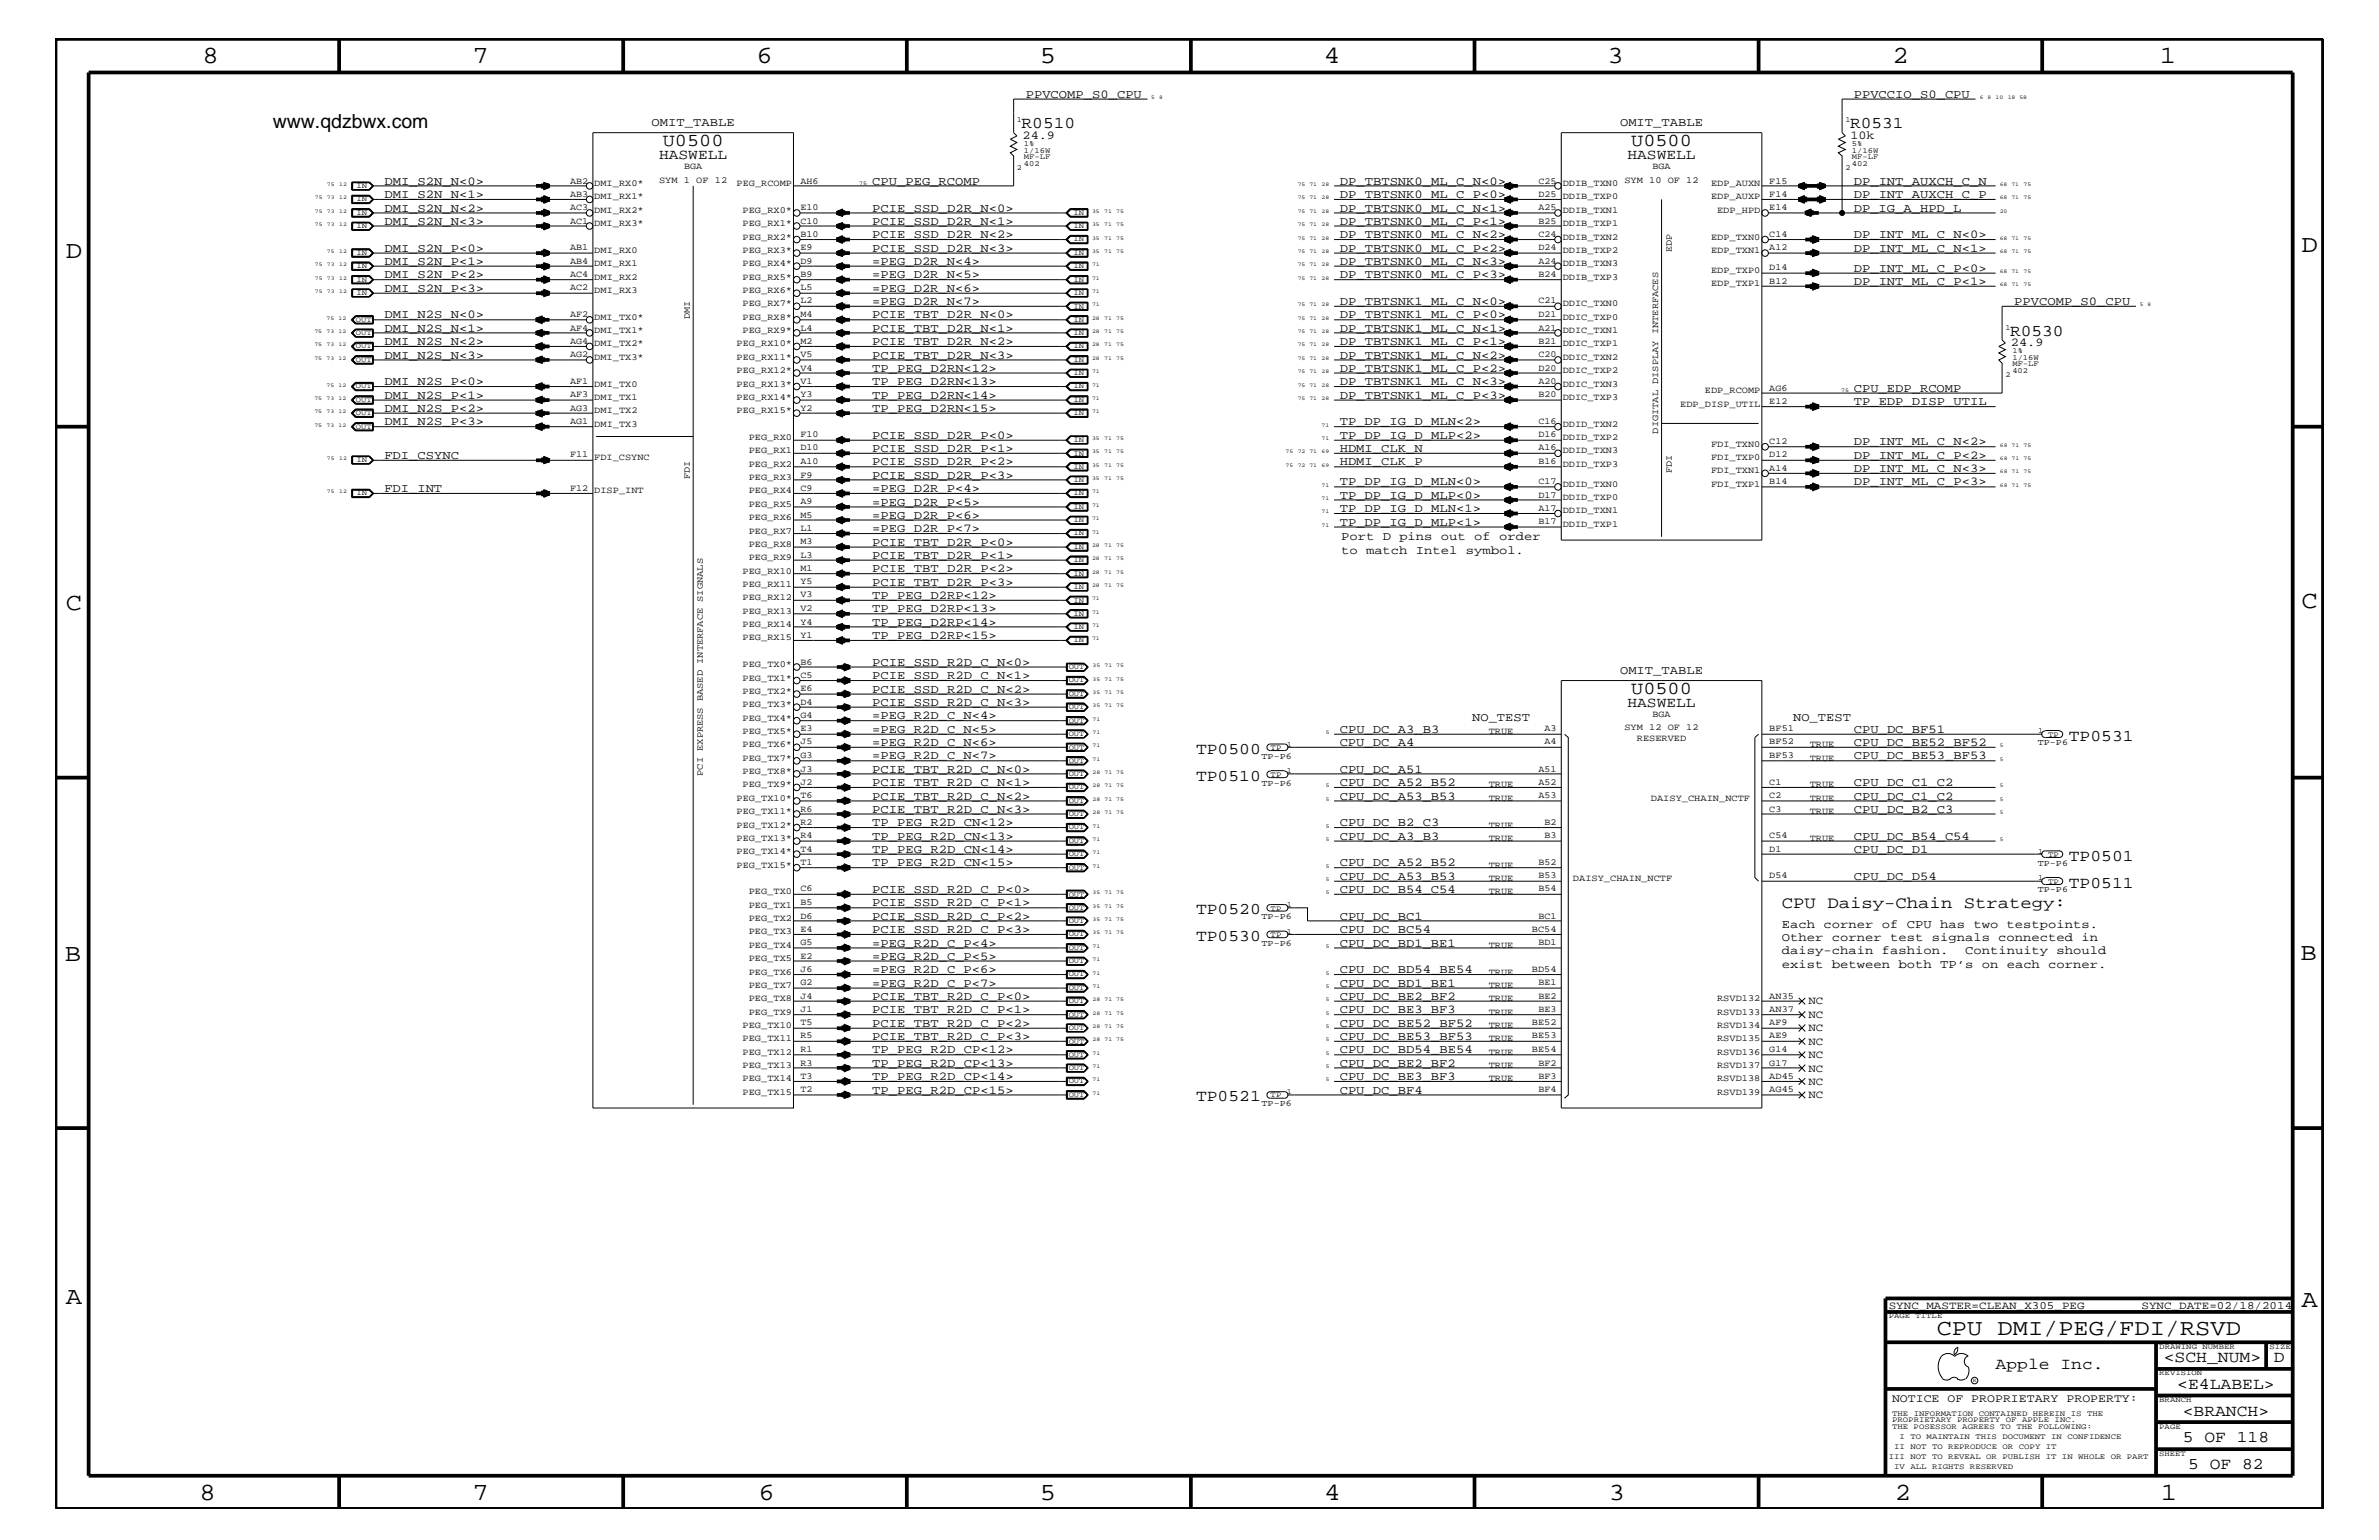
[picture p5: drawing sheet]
<svg xmlns="http://www.w3.org/2000/svg" width="432mm" height="279mm" viewBox="0 0 432 279" stroke-linecap="round" stroke-linejoin="round" font-family="sans-serif">
<defs><g id="words">
<g font-size="4.5">
<text x="36.7" y="11.5">8</text>
<text x="85.8" y="11.5">7</text>
<text x="137.3" y="11.5">6</text>
<text x="188.7" y="11.5">5</text>
<text x="240.3" y="11.5">4</text>
<text x="291.8" y="11.5">3</text>
<text x="343.5" y="11.5">2</text>
<text x="392" y="11.5">1</text>
<text x="11.9" y="46.8">D</text>
<text x="417.7" y="45.7">D</text>
<text x="11.9" y="110.6">C</text>
<text x="417.7" y="110.3">C</text>
<text x="11.8" y="174.3">B</text>
<text x="417.6" y="174.2">B</text>
<text x="11.9" y="236.7">A</text>
<text x="417.7" y="237.1">A</text>
<text x="36.2" y="272.1">8</text>
<text x="85.8" y="272.1">7</text>
<text x="137.7" y="272.1">6</text>
<text x="188.7" y="272.1">5</text>
<text x="240.4" y="272.1">4</text>
<text x="292" y="272.1">3</text>
<text x="343.9" y="272.1">2</text>
<text x="392.2" y="272.1">1</text>
</g>
<text font-size="4.1" x="351.5" y="242.3">CPU DMI/PEG/FDI/RSVD</text>
<text font-size="3.5" x="49.5" y="23.2">www.qdzbwx.com</text>
<g font-size="3.3">
<text x="120.3" y="26.4">U0500</text>
<text x="296.1" y="26.4">U0500</text>
<text x="296.1" y="125.8">U0500</text>
</g>
<g font-size="3">
<text x="185.4" y="23.3">R0510</text>
<text x="335.8" y="23.3">R0531</text>
<text x="364.8" y="60.9">R0530</text>
<text x="217.1" y="136.8">TP0500</text>
<text x="375.5" y="134.4">TP0531</text>
<text x="217.1" y="141.7">TP0510</text>
<text x="375.5" y="156.2">TP0501</text>
<text x="375.5" y="161.1">TP0511</text>
<text x="217.1" y="165.9">TP0520</text>
<text x="323.4" y="164.7">CPU Daisy-Chain Strategy:</text>
<text x="217.1" y="170.7">TP0530</text>
<text x="217.1" y="199.8">TP0521</text>
<text x="362.2" y="248.4">Apple Inc.</text>
<text x="392.7" y="247.1">&lt;SCH_NUM&gt;</text>
<text x="395.2" y="252">&lt;E4LABEL&gt;</text>
<text x="412.7" y="247.1">D</text>
<text x="396.2" y="256.8">&lt;BRANCH&gt;</text>
<text x="396.2" y="261.6">5 OF 118</text>
<text x="397.2" y="266.6">5 OF 82</text>
</g>
<g font-size="2.6">
<text x="119.6" y="28.9">HASWELL</text>
<text x="295.4" y="28.9">HASWELL</text>
<text x="295.4" y="128.3">HASWELL</text>
</g>
<g font-size="2.2">
<text x="186.2" y="17.7">PPVCOMP_S0_CPU</text>
<text x="336.5" y="17.7">PPVCCIO_S0_CPU</text>
<text x="118.3" y="22.9">OMIT_TABLE</text>
<text x="294" y="22.9">OMIT_TABLE</text>
<text x="185.6" y="25.2">24.9</text>
<text x="335.9" y="25.2">10k</text>
<text x="69.8" y="33.6">DMI_S2N_N&lt;0&gt;</text>
<text x="69.8" y="35.9">DMI_S2N_N&lt;1&gt;</text>
<text x="158.3" y="33.6">CPU_PEG_RCOMP</text>
<text x="243.2" y="35.9">DP_TBTSNK0_ML_C_P&lt;0&gt;</text>
<text x="243.2" y="33.6">DP_TBTSNK0_ML_C_N&lt;0&gt;</text>
<text x="336.5" y="33.6">DP_INT_AUXCH_C_N</text>
<text x="336.5" y="35.9">DP_INT_AUXCH_C_P</text>
<text x="69.8" y="38.4">DMI_S2N_N&lt;2&gt;</text>
<text x="69.8" y="40.8">DMI_S2N_N&lt;3&gt;</text>
<text x="158.3" y="38.4">PCIE_SSD_D2R_N&lt;0&gt;</text>
<text x="158.3" y="40.8">PCIE_SSD_D2R_N&lt;1&gt;</text>
<text x="243.2" y="38.4">DP_TBTSNK0_ML_C_N&lt;1&gt;</text>
<text x="243.2" y="40.8">DP_TBTSNK0_ML_C_P&lt;1&gt;</text>
<text x="336.5" y="38.4">DP_IG_A_HPD_L</text>
<text x="69.8" y="45.7">DMI_S2N_P&lt;0&gt;</text>
<text x="158.3" y="45.7">PCIE_SSD_D2R_N&lt;3&gt;</text>
<text x="158.3" y="43.2">PCIE_SSD_D2R_N&lt;2&gt;</text>
<text x="243.2" y="45.7">DP_TBTSNK0_ML_C_P&lt;2&gt;</text>
<text x="243.2" y="43.2">DP_TBTSNK0_ML_C_N&lt;2&gt;</text>
<text x="336.5" y="43.2">DP_INT_ML_C_N&lt;0&gt;</text>
<text x="336.5" y="45.7">DP_INT_ML_C_N&lt;1&gt;</text>
<text x="69.8" y="50.5">DMI_S2N_P&lt;2&gt;</text>
<text x="69.8" y="48">DMI_S2N_P&lt;1&gt;</text>
<text x="69.8" y="52.9">DMI_S2N_P&lt;3&gt;</text>
<text x="158.3" y="52.9">=PEG_D2R_N&lt;6&gt;</text>
<text x="158.3" y="50.5">=PEG_D2R_N&lt;5&gt;</text>
<text x="158.3" y="48">=PEG_D2R_N&lt;4&gt;</text>
<text x="243.2" y="48">DP_TBTSNK0_ML_C_N&lt;3&gt;</text>
<text x="243.2" y="50.5">DP_TBTSNK0_ML_C_P&lt;3&gt;</text>
<text x="336.5" y="51.7">DP_INT_ML_C_P&lt;1&gt;</text>
<text x="336.5" y="49.3">DP_INT_ML_C_P&lt;0&gt;</text>
<text x="69.8" y="57.8">DMI_N2S_N&lt;0&gt;</text>
<text x="158.3" y="57.8">PCIE_TBT_D2R_N&lt;0&gt;</text>
<text x="158.3" y="55.3">=PEG_D2R_N&lt;7&gt;</text>
<text x="243.2" y="57.8">DP_TBTSNK1_ML_C_P&lt;0&gt;</text>
<text x="243.2" y="55.3">DP_TBTSNK1_ML_C_N&lt;0&gt;</text>
<text x="365.6" y="55.3">PPVCOMP_S0_CPU</text>
<text x="69.8" y="62.6">DMI_N2S_N&lt;2&gt;</text>
<text x="69.8" y="65.1">DMI_N2S_N&lt;3&gt;</text>
<text x="69.8" y="60.2">DMI_N2S_N&lt;1&gt;</text>
<text x="158.3" y="65.1">PCIE_TBT_D2R_N&lt;3&gt;</text>
<text x="158.3" y="62.6">PCIE_TBT_D2R_N&lt;2&gt;</text>
<text x="158.3" y="60.2">PCIE_TBT_D2R_N&lt;1&gt;</text>
<text x="243.2" y="60.2">DP_TBTSNK1_ML_C_N&lt;1&gt;</text>
<text x="243.2" y="62.6">DP_TBTSNK1_ML_C_P&lt;1&gt;</text>
<text x="243.2" y="65.1">DP_TBTSNK1_ML_C_N&lt;2&gt;</text>
<text x="365" y="62.8">24.9</text>
<text x="69.8" y="69.9">DMI_N2S_P&lt;0&gt;</text>
<text x="158.3" y="69.9">TP_PEG_D2RN&lt;13&gt;</text>
<text x="158.3" y="67.5">TP_PEG_D2RN&lt;12&gt;</text>
<text x="243.2" y="67.5">DP_TBTSNK1_ML_C_P&lt;2&gt;</text>
<text x="243.2" y="69.9">DP_TBTSNK1_ML_C_N&lt;3&gt;</text>
<text x="336.5" y="71.1">CPU_EDP_RCOMP</text>
<text x="69.8" y="72.3">DMI_N2S_P&lt;1&gt;</text>
<text x="69.8" y="77.2">DMI_N2S_P&lt;3&gt;</text>
<text x="69.8" y="74.7">DMI_N2S_P&lt;2&gt;</text>
<text x="158.3" y="74.7">TP_PEG_D2RN&lt;15&gt;</text>
<text x="158.3" y="72.3">TP_PEG_D2RN&lt;14&gt;</text>
<text x="243.2" y="77.2">TP_DP_IG_D_MLN&lt;2&gt;</text>
<text x="243.2" y="72.3">DP_TBTSNK1_ML_C_P&lt;3&gt;</text>
<text x="336.5" y="73.5">TP_EDP_DISP_UTIL</text>
<text x="69.8" y="83.3">FDI_CSYNC</text>
<text x="158.3" y="82">PCIE_SSD_D2R_P&lt;1&gt;</text>
<text x="158.3" y="79.6">PCIE_SSD_D2R_P&lt;0&gt;</text>
<text x="243.2" y="82">HDMI_CLK_N</text>
<text x="243.2" y="79.6">TP_DP_IG_D_MLP&lt;2&gt;</text>
<text x="336.5" y="83.3">DP_INT_ML_C_P&lt;2&gt;</text>
<text x="336.5" y="80.8">DP_INT_ML_C_N&lt;2&gt;</text>
<text x="69.8" y="89.3">FDI_INT</text>
<text x="158.3" y="86.9">PCIE_SSD_D2R_P&lt;3&gt;</text>
<text x="158.3" y="84.4">PCIE_SSD_D2R_P&lt;2&gt;</text>
<text x="158.3" y="89.3">=PEG_D2R_P&lt;4&gt;</text>
<text x="243.2" y="84.4">HDMI_CLK_P</text>
<text x="243.2" y="88.1">TP_DP_IG_D_MLN&lt;0&gt;</text>
<text x="336.5" y="88.1">DP_INT_ML_C_P&lt;3&gt;</text>
<text x="336.5" y="85.6">DP_INT_ML_C_N&lt;3&gt;</text>
<text x="158.3" y="94.2">=PEG_D2R_P&lt;6&gt;</text>
<text x="158.3" y="91.7">=PEG_D2R_P&lt;5&gt;</text>
<text x="243.2" y="92.9">TP_DP_IG_D_MLN&lt;1&gt;</text>
<text x="243.2" y="90.5">TP_DP_IG_D_MLP&lt;0&gt;</text>
<text x="243.2" y="95.4">TP_DP_IG_D_MLP&lt;1&gt;</text>
<text x="158.3" y="101.4">PCIE_TBT_D2R_P&lt;1&gt;</text>
<text x="158.3" y="99">PCIE_TBT_D2R_P&lt;0&gt;</text>
<text x="158.3" y="96.5">=PEG_D2R_P&lt;7&gt;</text>
<text x="243.4" y="100.4">to match Intel symbol.</text>
<text x="243.4" y="98">Port D pins out of order</text>
<text x="158.3" y="106.3">PCIE_TBT_D2R_P&lt;3&gt;</text>
<text x="158.3" y="103.8">PCIE_TBT_D2R_P&lt;2&gt;</text>
<text x="158.3" y="113.6">TP_PEG_D2RP&lt;14&gt;</text>
<text x="158.3" y="111.1">TP_PEG_D2RP&lt;13&gt;</text>
<text x="158.3" y="108.7">TP_PEG_D2RP&lt;12&gt;</text>
<text x="158.3" y="115.9">TP_PEG_D2RP&lt;15&gt;</text>
<text x="158.3" y="120.8">PCIE_SSD_R2D_C_N&lt;0&gt;</text>
<text x="158.3" y="123.2">PCIE_SSD_R2D_C_N&lt;1&gt;</text>
<text x="158.3" y="125.7">PCIE_SSD_R2D_C_N&lt;2&gt;</text>
<text x="294" y="122.3">OMIT_TABLE</text>
<text x="158.3" y="128">PCIE_SSD_R2D_C_N&lt;3&gt;</text>
<text x="158.3" y="130.5">=PEG_R2D_C_N&lt;4&gt;</text>
<text x="267.2" y="130.8">NO_TEST</text>
<text x="325.5" y="130.8">NO_TEST</text>
<text x="158.3" y="133">=PEG_R2D_C_N&lt;5&gt;</text>
<text x="158.3" y="137.8">=PEG_R2D_C_N&lt;7&gt;</text>
<text x="158.3" y="135.3">=PEG_R2D_C_N&lt;6&gt;</text>
<text x="243.2" y="133">CPU_DC_A3_B3</text>
<text x="243.2" y="135.3">CPU_DC_A4</text>
<text x="336.5" y="133">CPU_DC_BF51</text>
<text x="336.5" y="137.8">CPU_DC_BE53_BF53</text>
<text x="336.5" y="135.3">CPU_DC_BE52_BF52</text>
<text x="158.3" y="142.6">PCIE_TBT_R2D_C_N&lt;1&gt;</text>
<text x="158.3" y="140.2">PCIE_TBT_R2D_C_N&lt;0&gt;</text>
<text x="243.2" y="140.2">CPU_DC_A51</text>
<text x="243.2" y="142.6">CPU_DC_A52_B52</text>
<text x="336.5" y="142.6">CPU_DC_C1_C2</text>
<text x="158.3" y="149.9">TP_PEG_R2D_CN&lt;12&gt;</text>
<text x="158.3" y="145.1">PCIE_TBT_R2D_C_N&lt;2&gt;</text>
<text x="158.3" y="147.5">PCIE_TBT_R2D_C_N&lt;3&gt;</text>
<text x="243.2" y="149.9">CPU_DC_B2_C3</text>
<text x="243.2" y="145.1">CPU_DC_A53_B53</text>
<text x="336.5" y="145.1">CPU_DC_C1_C2</text>
<text x="336.5" y="147.5">CPU_DC_B2_C3</text>
<text x="158.3" y="152.3">TP_PEG_R2D_CN&lt;13&gt;</text>
<text x="158.3" y="154.7">TP_PEG_R2D_CN&lt;14&gt;</text>
<text x="243.2" y="152.3">CPU_DC_A3_B3</text>
<text x="336.5" y="152.3">CPU_DC_B54_C54</text>
<text x="336.5" y="154.7">CPU_DC_D1</text>
<text x="158.3" y="157.2">TP_PEG_R2D_CN&lt;15&gt;</text>
<text x="158.3" y="162">PCIE_SSD_R2D_C_P&lt;0&gt;</text>
<text x="243.2" y="159.6">CPU_DC_A53_B53</text>
<text x="243.2" y="157.2">CPU_DC_A52_B52</text>
<text x="243.2" y="162">CPU_DC_B54_C54</text>
<text x="336.5" y="159.6">CPU_DC_D54</text>
<text x="158.3" y="166.9">PCIE_SSD_R2D_C_P&lt;2&gt;</text>
<text x="158.3" y="164.5">PCIE_SSD_R2D_C_P&lt;1&gt;</text>
<text x="243.2" y="166.9">CPU_DC_BC1</text>
<text x="158.3" y="169.3">PCIE_SSD_R2D_C_P&lt;3&gt;</text>
<text x="158.3" y="171.7">=PEG_R2D_C_P&lt;4&gt;</text>
<text x="243.2" y="169.3">CPU_DC_BC54</text>
<text x="243.2" y="171.7">CPU_DC_BD1_BE1</text>
<text x="323.4" y="168.3">Each corner of CPU has two testpoints.</text>
<text x="323.4" y="170.7">Other corner test signals connected in</text>
<text x="323.4" y="173.2">daisy-chain fashion.</text>
<text x="356.7" y="173.2">Continuity should</text>
<text x="158.3" y="176.6">=PEG_R2D_C_P&lt;6&gt;</text>
<text x="158.3" y="179">=PEG_R2D_C_P&lt;7&gt;</text>
<text x="158.3" y="174.2">=PEG_R2D_C_P&lt;5&gt;</text>
<text x="243.2" y="176.6">CPU_DC_BD54_BE54</text>
<text x="243.2" y="179">CPU_DC_BD1_BE1</text>
<text x="323.4" y="175.6">exist between both TP’s on each corner.</text>
<text x="158.3" y="183.8">PCIE_TBT_R2D_C_P&lt;1&gt;</text>
<text x="158.3" y="181.4">PCIE_TBT_R2D_C_P&lt;0&gt;</text>
<text x="243.2" y="181.4">CPU_DC_BE2_BF2</text>
<text x="243.2" y="183.8">CPU_DC_BE3_BF3</text>
<text x="158.3" y="191.1">TP_PEG_R2D_CP&lt;12&gt;</text>
<text x="158.3" y="188.7">PCIE_TBT_R2D_C_P&lt;3&gt;</text>
<text x="158.3" y="186.3">PCIE_TBT_R2D_C_P&lt;2&gt;</text>
<text x="243.2" y="191.1">CPU_DC_BD54_BE54</text>
<text x="243.2" y="186.3">CPU_DC_BE52_BF52</text>
<text x="243.2" y="188.7">CPU_DC_BE53_BF53</text>
<text x="158.3" y="193.6">TP_PEG_R2D_CP&lt;13&gt;</text>
<text x="158.3" y="195.9">TP_PEG_R2D_CP&lt;14&gt;</text>
<text x="243.2" y="195.9">CPU_DC_BE3_BF3</text>
<text x="243.2" y="193.6">CPU_DC_BE2_BF2</text>
<text x="158.3" y="198.4">TP_PEG_R2D_CP&lt;15&gt;</text>
<text x="243.2" y="198.4">CPU_DC_BF4</text>
</g>
<text font-size="2.1" x="343.4" y="254.4">NOTICE OF PROPRIETARY PROPERTY:</text>
<g font-size="2">
<text x="328.3" y="182.2">NC</text>
<text x="328.3" y="184.7">NC</text>
<text x="328.3" y="187.1">NC</text>
<text x="328.3" y="189.5">NC</text>
<text x="328.3" y="192">NC</text>
<text x="328.3" y="194.4">NC</text>
<text x="328.3" y="196.8">NC</text>
<text x="328.3" y="199.2">NC</text>
<text x="342.8" y="237.4">SYNC_MASTER=CLEAN_X305_PEG</text>
<text x="388.7" y="237.4">SYNC_DATE=02/18/2014</text>
</g>
<g font-size="1.7">
<text x="103.5" y="35.7">AB3</text>
<text x="103.5" y="33.3">AB2</text>
<text x="107.9" y="33.7">DMI_RX0*</text>
<text x="119.6" y="33.1">SYM 1 OF 12</text>
<text x="124.2" y="30.7">BGA</text>
<text x="133.7" y="33.7">PEG_RCOMP</text>
<text x="145.3" y="33.3">AH6</text>
<text x="279.2" y="35.7">D25</text>
<text x="279.2" y="33.3">C25</text>
<text x="283.6" y="33.7">DDIB_TXN0</text>
<text x="294.9" y="33.1">SYM 10 OF 12</text>
<text x="299.9" y="30.7">BGA</text>
<text x="310.6" y="33.7">EDP_AUXN</text>
<text x="321.1" y="35.7">F14</text>
<text x="321.1" y="33.3">F15</text>
<text x="103.5" y="40.6">AC1</text>
<text x="103.5" y="38.1">AC3</text>
<text x="107.9" y="41">DMI_RX3*</text>
<text x="107.9" y="38.6">DMI_RX2*</text>
<text x="107.9" y="36.2">DMI_RX1*</text>
<text x="134.8" y="38.6">PEG_RX0*</text>
<text x="134.8" y="41">PEG_RX1*</text>
<text x="145.3" y="40.6">C10</text>
<text x="145.3" y="38.1">E10</text>
<text x="279.2" y="40.6">B25</text>
<text x="279.2" y="38.1">A25</text>
<text x="283.6" y="41">DDIB_TXP1</text>
<text x="283.6" y="38.6">DDIB_TXN1</text>
<text x="283.6" y="36.2">DDIB_TXP0</text>
<text x="310.6" y="36.2">EDP_AUXP</text>
<text x="311.7" y="38.6">EDP_HPD</text>
<text x="321.1" y="38.1">E14</text>
<text x="103.5" y="47.9">AB4</text>
<text x="103.5" y="45.4">AB1</text>
<text x="107.9" y="45.9">DMI_RX0</text>
<text x="134.8" y="43.5">PEG_RX2*</text>
<text x="134.8" y="45.9">PEG_RX3*</text>
<text x="145.3" y="47.9">D9</text>
<text x="145.3" y="45.4">E9</text>
<text x="145.3" y="43">B10</text>
<text x="279.2" y="45.4">D24</text>
<text x="279.2" y="47.9">A24</text>
<text x="279.2" y="43">C24</text>
<text x="283.6" y="43.5">DDIB_TXN2</text>
<text x="283.6" y="45.9">DDIB_TXP2</text>
<text x="303.4" y="45.7" transform="rotate(-90 303.4 45.7)">EDP</text>
<text x="310.6" y="45.9">EDP_TXN1</text>
<text x="310.6" y="43.5">EDP_TXN0</text>
<text x="321.1" y="45.4">A12</text>
<text x="321.1" y="43">C14</text>
<text x="103.5" y="52.7">AC2</text>
<text x="103.5" y="50.2">AC4</text>
<text x="107.9" y="48.3">DMI_RX1</text>
<text x="107.9" y="53.2">DMI_RX3</text>
<text x="107.9" y="50.7">DMI_RX2</text>
<text x="134.8" y="48.3">PEG_RX4*</text>
<text x="134.8" y="50.7">PEG_RX5*</text>
<text x="134.8" y="53.2">PEG_RX6*</text>
<text x="145.3" y="52.7">L5</text>
<text x="145.3" y="50.2">B9</text>
<text x="279.2" y="50.2">B24</text>
<text x="283.6" y="50.7">DDIB_TXP3</text>
<text x="283.6" y="48.3">DDIB_TXN3</text>
<text x="310.6" y="49.6">EDP_TXP0</text>
<text x="310.6" y="51.9">EDP_TXP1</text>
<text x="321.1" y="51.5">B12</text>
<text x="321.1" y="49.1">D14</text>
<text x="103.5" y="60">AF4</text>
<text x="103.5" y="57.5">AF2</text>
<text x="107.9" y="58">DMI_TX0*</text>
<text x="125.2" y="57.8" transform="rotate(-90 125.2 57.8)">DMI</text>
<text x="134.8" y="55.6">PEG_RX7*</text>
<text x="134.8" y="58">PEG_RX8*</text>
<text x="145.3" y="60">L4</text>
<text x="145.3" y="57.5">M4</text>
<text x="145.3" y="55.1">L2</text>
<text x="279.2" y="57.5">D21</text>
<text x="279.2" y="60">A21</text>
<text x="279.2" y="55.1">C21</text>
<text x="283.6" y="55.6">DDIC_TXN0</text>
<text x="283.6" y="58">DDIC_TXP0</text>
<text x="103.5" y="64.8">AG2</text>
<text x="103.5" y="62.3">AG4</text>
<text x="107.9" y="65.3">DMI_TX3*</text>
<text x="107.9" y="62.9">DMI_TX2*</text>
<text x="107.9" y="60.4">DMI_TX1*</text>
<text x="133.7" y="62.9">PEG_RX10*</text>
<text x="133.7" y="65.3">PEG_RX11*</text>
<text x="134.8" y="60.4">PEG_RX9*</text>
<text x="145.3" y="64.8">V5</text>
<text x="145.3" y="62.3">M2</text>
<text x="279.2" y="62.3">B21</text>
<text x="279.2" y="64.8">C20</text>
<text x="283.6" y="65.3">DDIC_TXN2</text>
<text x="283.6" y="62.9">DDIC_TXP1</text>
<text x="283.6" y="60.4">DDIC_TXN1</text>
<text x="103.5" y="69.6">AF1</text>
<text x="107.9" y="70.1">DMI_TX0</text>
<text x="133.7" y="67.7">PEG_RX12*</text>
<text x="133.7" y="70.1">PEG_RX13*</text>
<text x="145.3" y="69.6">V1</text>
<text x="145.3" y="67.3">V4</text>
<text x="279.2" y="67.3">D20</text>
<text x="279.2" y="69.6">A20</text>
<text x="283.6" y="70.1">DDIC_TXN3</text>
<text x="283.6" y="67.7">DDIC_TXP2</text>
<text x="309.5" y="71.3">EDP_RCOMP</text>
<text x="321.1" y="70.9">AG6</text>
<text x="103.5" y="76.9">AG1</text>
<text x="103.5" y="74.5">AG3</text>
<text x="103.5" y="72.1">AF3</text>
<text x="107.9" y="77.4">DMI_TX3</text>
<text x="107.9" y="75">DMI_TX2</text>
<text x="107.9" y="72.6">DMI_TX1</text>
<text x="133.7" y="72.6">PEG_RX14*</text>
<text x="133.7" y="75">PEG_RX15*</text>
<text x="145.3" y="74.5">Y2</text>
<text x="145.3" y="72.1">Y3</text>
<text x="279.2" y="76.9">C16</text>
<text x="279.2" y="72.1">B20</text>
<text x="283.6" y="72.6">DDIC_TXP3</text>
<text x="283.6" y="77.4">DDID_TXN2</text>
<text x="305" y="73.8">EDP_DISP_UTIL</text>
<text x="321.1" y="73.3">E12</text>
<text x="103.5" y="83">F11</text>
<text x="107.9" y="83.5">FDI_CSYNC</text>
<text x="135.9" y="82.2">PEG_RX1</text>
<text x="135.9" y="79.9">PEG_RX0</text>
<text x="145.3" y="81.7">D10</text>
<text x="145.3" y="79.4">F10</text>
<text x="279.2" y="79.4">D16</text>
<text x="279.2" y="81.7">A16</text>
<text x="283.6" y="79.9">DDID_TXP2</text>
<text x="283.6" y="82.2">DDID_TXN3</text>
<text x="301" y="78.7" transform="rotate(-90 301 78.7)">DIGITAL DISPLAY INTERFACES</text>
<text x="310.6" y="81.1">FDI_TXN0</text>
<text x="310.6" y="83.5">FDI_TXP0</text>
<text x="321.1" y="83">D12</text>
<text x="321.1" y="80.5">C12</text>
<text x="103.5" y="89">F12</text>
<text x="107.9" y="89.5">DISP_INT</text>
<text x="125.2" y="86.9" transform="rotate(-90 125.2 86.9)">FDI</text>
<text x="135.9" y="89.5">PEG_RX4</text>
<text x="135.9" y="87.1">PEG_RX3</text>
<text x="135.9" y="84.7">PEG_RX2</text>
<text x="145.3" y="89">C9</text>
<text x="145.3" y="86.6">F9</text>
<text x="145.3" y="84.2">A10</text>
<text x="279.2" y="84.2">B16</text>
<text x="279.2" y="87.8">C17</text>
<text x="283.6" y="84.7">DDID_TXP3</text>
<text x="283.6" y="88.3">DDID_TXN0</text>
<text x="303.4" y="85.8" transform="rotate(-90 303.4 85.8)">FDI</text>
<text x="310.6" y="85.9">FDI_TXN1</text>
<text x="310.6" y="88.3">FDI_TXP1</text>
<text x="321.1" y="87.8">B14</text>
<text x="321.1" y="85.4">A14</text>
<text x="135.9" y="94.3">PEG_RX6</text>
<text x="135.9" y="92">PEG_RX5</text>
<text x="145.3" y="93.9">M5</text>
<text x="145.3" y="91.5">A9</text>
<text x="279.2" y="95.1">B17</text>
<text x="279.2" y="90.3">D17</text>
<text x="279.2" y="92.7">A17</text>
<text x="283.6" y="90.7">DDID_TXP0</text>
<text x="283.6" y="93.2">DDID_TXN1</text>
<text x="283.6" y="95.6">DDID_TXP1</text>
<text x="135.9" y="101.6">PEG_RX9</text>
<text x="135.9" y="99.3">PEG_RX8</text>
<text x="135.9" y="96.8">PEG_RX7</text>
<text x="145.3" y="101.2">L3</text>
<text x="145.3" y="98.7">M3</text>
<text x="145.3" y="96.3">L1</text>
<text x="134.8" y="106.5">PEG_RX11</text>
<text x="134.8" y="104.1">PEG_RX10</text>
<text x="145.3" y="106">Y5</text>
<text x="145.3" y="103.6">M1</text>
<text x="134.8" y="113.7">PEG_RX14</text>
<text x="134.8" y="111.4">PEG_RX13</text>
<text x="134.8" y="108.9">PEG_RX12</text>
<text x="145.3" y="113.3">Y4</text>
<text x="145.3" y="110.9">V2</text>
<text x="145.3" y="108.4">V3</text>
<text x="134.8" y="116.2">PEG_RX15</text>
<text x="145.3" y="115.7">Y1</text>
<text x="134.8" y="121">PEG_TX0*</text>
<text x="134.8" y="123.5">PEG_TX1*</text>
<text x="134.8" y="125.9">PEG_TX2*</text>
<text x="145.3" y="125.4">E6</text>
<text x="145.3" y="123">C5</text>
<text x="145.3" y="120.6">B6</text>
<text x="134.8" y="128.3">PEG_TX3*</text>
<text x="134.8" y="130.8">PEG_TX4*</text>
<text x="145.3" y="130.2">G4</text>
<text x="145.3" y="127.9">D4</text>
<text x="299.9" y="130.2">BGA</text>
<text x="134.8" y="133.2">PEG_TX5*</text>
<text x="134.8" y="135.6">PEG_TX6*</text>
<text x="145.3" y="137.5">G3</text>
<text x="145.3" y="135.1">J5</text>
<text x="145.3" y="132.7">E3</text>
<text x="270.2" y="133.2">TRUE</text>
<text x="280.3" y="135.1">A4</text>
<text x="280.3" y="132.7">A3</text>
<text x="294.9" y="132.5">SYM 12 OF 12</text>
<text x="297.1" y="134.4">RESERVED</text>
<text x="321.1" y="137.5">BF53</text>
<text x="321.1" y="135.1">BF52</text>
<text x="321.1" y="132.7">BF51</text>
<text x="328.5" y="135.6">TRUE</text>
<text x="127.6" y="140.7" transform="rotate(-90 127.6 140.7)">PCI EXPRESS BASED INTERFACE SIGNALS</text>
<text x="134.8" y="138">PEG_TX7*</text>
<text x="134.8" y="140.4">PEG_TX8*</text>
<text x="134.8" y="142.9">PEG_TX9*</text>
<text x="145.3" y="142.4">J2</text>
<text x="145.3" y="140">J3</text>
<text x="270.2" y="142.9">TRUE</text>
<text x="279.2" y="142.4">A52</text>
<text x="279.2" y="140">A51</text>
<text x="321.1" y="142.4">C1</text>
<text x="328.5" y="138">TRUE</text>
<text x="328.5" y="142.9">TRUE</text>
<text x="133.7" y="145.3">PEG_TX10*</text>
<text x="133.7" y="147.7">PEG_TX11*</text>
<text x="145.3" y="149.6">R2</text>
<text x="145.3" y="147.3">R6</text>
<text x="145.3" y="144.8">T6</text>
<text x="270.2" y="145.3">TRUE</text>
<text x="279.2" y="144.8">A53</text>
<text x="280.3" y="149.6">B2</text>
<text x="299.6" y="145.3">DAISY_CHAIN_NCTF</text>
<text x="321.1" y="147.3">C3</text>
<text x="321.1" y="144.8">C2</text>
<text x="328.5" y="145.3">TRUE</text>
<text x="328.5" y="147.7">TRUE</text>
<text x="133.7" y="150.1">PEG_TX12*</text>
<text x="133.7" y="152.6">PEG_TX13*</text>
<text x="133.7" y="155">PEG_TX14*</text>
<text x="145.3" y="154.5">T4</text>
<text x="145.3" y="152.1">R4</text>
<text x="270.2" y="152.6">TRUE</text>
<text x="270.2" y="150.1">TRUE</text>
<text x="280.3" y="152.1">B3</text>
<text x="321.1" y="154.5">D1</text>
<text x="321.1" y="152.1">C54</text>
<text x="328.5" y="152.6">TRUE</text>
<text x="133.7" y="157.4">PEG_TX15*</text>
<text x="145.3" y="161.7">C6</text>
<text x="145.3" y="156.9">T1</text>
<text x="270.2" y="159.9">TRUE</text>
<text x="270.2" y="157.4">TRUE</text>
<text x="279.2" y="161.7">B54</text>
<text x="279.2" y="159.4">B53</text>
<text x="279.2" y="156.9">B52</text>
<text x="285.5" y="159.9">DAISY_CHAIN_NCTF</text>
<text x="321.1" y="159.4">D54</text>
<text x="135.9" y="162.2">PEG_TX0</text>
<text x="135.9" y="164.7">PEG_TX1</text>
<text x="135.9" y="167.1">PEG_TX2</text>
<text x="145.3" y="166.7">D6</text>
<text x="145.3" y="164.2">B5</text>
<text x="270.2" y="162.2">TRUE</text>
<text x="279.2" y="166.7">BC1</text>
<text x="135.9" y="169.5">PEG_TX3</text>
<text x="135.9" y="172">PEG_TX4</text>
<text x="145.3" y="173.9">E2</text>
<text x="145.3" y="171.5">G5</text>
<text x="145.3" y="169">E4</text>
<text x="270.2" y="172">TRUE</text>
<text x="278" y="169">BC54</text>
<text x="279.2" y="171.5">BD1</text>
<text x="135.9" y="174.4">PEG_TX5</text>
<text x="135.9" y="176.8">PEG_TX6</text>
<text x="135.9" y="179.3">PEG_TX7</text>
<text x="145.3" y="178.8">G2</text>
<text x="145.3" y="176.3">J6</text>
<text x="270.2" y="179.3">TRUE</text>
<text x="270.2" y="176.8">TRUE</text>
<text x="278" y="176.3">BD54</text>
<text x="279.2" y="178.8">BE1</text>
<text x="135.9" y="181.6">PEG_TX8</text>
<text x="135.9" y="184.1">PEG_TX9</text>
<text x="145.3" y="183.6">J1</text>
<text x="145.3" y="181.2">J4</text>
<text x="270.2" y="181.6">TRUE</text>
<text x="270.2" y="184.1">TRUE</text>
<text x="279.2" y="183.6">BE3</text>
<text x="279.2" y="181.2">BE2</text>
<text x="311.7" y="184.1">RSVD133</text>
<text x="311.7" y="181.6">RSVD132</text>
<text x="321.1" y="183.6">AN37</text>
<text x="321.1" y="181.2">AN35</text>
<text x="134.8" y="186.5">PEG_TX10</text>
<text x="134.8" y="188.9">PEG_TX11</text>
<text x="134.8" y="191.4">PEG_TX12</text>
<text x="145.3" y="190.9">R1</text>
<text x="145.3" y="188.4">R5</text>
<text x="145.3" y="186">T5</text>
<text x="270.2" y="191.4">TRUE</text>
<text x="270.2" y="188.9">TRUE</text>
<text x="270.2" y="186.5">TRUE</text>
<text x="278" y="190.9">BE54</text>
<text x="278" y="188.4">BE53</text>
<text x="278" y="186">BE52</text>
<text x="311.7" y="191.4">RSVD136</text>
<text x="311.7" y="188.9">RSVD135</text>
<text x="311.7" y="186.5">RSVD134</text>
<text x="321.1" y="190.9">G14</text>
<text x="321.1" y="186">AF9</text>
<text x="321.1" y="188.4">AE9</text>
<text x="134.8" y="193.7">PEG_TX13</text>
<text x="134.8" y="196.2">PEG_TX14</text>
<text x="145.3" y="195.7">T3</text>
<text x="145.3" y="193.3">R3</text>
<text x="270.2" y="196.2">TRUE</text>
<text x="270.2" y="193.7">TRUE</text>
<text x="279.2" y="195.7">BF3</text>
<text x="279.2" y="193.3">BF2</text>
<text x="311.7" y="196.2">RSVD138</text>
<text x="311.7" y="193.7">RSVD137</text>
<text x="321.1" y="195.7">AD45</text>
<text x="321.1" y="193.3">G17</text>
<text x="134.8" y="198.7">PEG_TX15</text>
<text x="145.3" y="198.1">T2</text>
<text x="279.2" y="198.1">BF4</text>
<text x="311.7" y="198.7">RSVD139</text>
<text x="321.1" y="198.1">AG45</text>
</g>
<g font-size="1.6">
<text x="229" y="137.7">TP-P6</text>
<text x="369.9" y="135.2">TP-P6</text>
<text x="229" y="142.5">TP-P6</text>
<text x="369.9" y="157.1">TP-P6</text>
<text x="369.9" y="161.9">TP-P6</text>
<text x="229" y="166.7">TP-P6</text>
<text x="229" y="171.6">TP-P6</text>
<text x="229" y="200.7">TP-P6</text>
</g>
<g font-size="1.4">
<text x="184.6" y="22.2">1</text>
<text x="334.9" y="22.2">1</text>
<text x="185.8" y="26.5">1%</text>
<text x="185.8" y="28.9">MF-LF</text>
<text x="185.8" y="27.7">1/16W</text>
<text x="336.1" y="26.5">5%</text>
<text x="336.1" y="28.9">MF-LF</text>
<text x="336.1" y="27.7">1/16W</text>
<text x="64.7" y="34.1">IN</text>
<text x="184.6" y="30.8">2</text>
<text x="185.8" y="30.2">402</text>
<text x="334.9" y="30.8">2</text>
<text x="336.1" y="30.2">402</text>
<text x="64.7" y="36.5">IN</text>
<text x="64.7" y="39">IN</text>
<text x="64.7" y="41.4">IN</text>
<text x="194.8" y="39">IN</text>
<text x="194.8" y="41.4">IN</text>
<text x="64.7" y="46.3">IN</text>
<text x="194.8" y="43.8">IN</text>
<text x="194.8" y="46.3">IN</text>
<text x="64.7" y="51.1">IN</text>
<text x="64.7" y="48.7">IN</text>
<text x="64.7" y="53.5">IN</text>
<text x="194.8" y="48.7">IN</text>
<text x="194.8" y="53.5">IN</text>
<text x="194.8" y="51.1">IN</text>
<text x="64.6" y="58.4">OUT</text>
<text x="194.8" y="56">IN</text>
<text x="194.8" y="58.4">IN</text>
<text x="364" y="59.8">1</text>
<text x="64.6" y="65.6">OUT</text>
<text x="64.6" y="63.2">OUT</text>
<text x="64.6" y="60.8">OUT</text>
<text x="194.8" y="60.8">IN</text>
<text x="194.8" y="65.6">IN</text>
<text x="194.8" y="63.2">IN</text>
<text x="365.3" y="64">1%</text>
<text x="365.3" y="65.3">1/16W</text>
<text x="64.6" y="70.5">OUT</text>
<text x="194.8" y="68.1">IN</text>
<text x="194.8" y="70.5">IN</text>
<text x="364" y="68.4">2</text>
<text x="365.3" y="67.7">402</text>
<text x="365.3" y="66.5">MF-LF</text>
<text x="64.6" y="77.8">OUT</text>
<text x="64.6" y="75.4">OUT</text>
<text x="64.6" y="72.9">OUT</text>
<text x="194.8" y="72.9">IN</text>
<text x="194.8" y="75.4">IN</text>
<text x="64.7" y="83.8">IN</text>
<text x="194.8" y="80.2">IN</text>
<text x="194.8" y="82.7">IN</text>
<text x="64.7" y="89.9">IN</text>
<text x="194.8" y="87.5">IN</text>
<text x="194.8" y="89.9">IN</text>
<text x="194.8" y="85">IN</text>
<text x="194.8" y="92.3">IN</text>
<text x="194.8" y="94.8">IN</text>
<text x="194.8" y="99.6">IN</text>
<text x="194.8" y="97.1">IN</text>
<text x="194.8" y="104.4">IN</text>
<text x="194.8" y="102.1">IN</text>
<text x="194.8" y="106.9">IN</text>
<text x="194.8" y="109.3">IN</text>
<text x="194.8" y="111.7">IN</text>
<text x="194.8" y="114.2">IN</text>
<text x="194.8" y="116.5">IN</text>
<text x="194" y="121.4">OUT</text>
<text x="194" y="123.8">OUT</text>
<text x="194" y="126.3">OUT</text>
<text x="194" y="128.7">OUT</text>
<text x="194" y="131.1">OUT</text>
<text x="194" y="136">OUT</text>
<text x="194" y="133.5">OUT</text>
<text x="230.6" y="136.1">TP</text>
<text x="233.6" y="135.5">1</text>
<text x="369.9" y="133">1</text>
<text x="371.8" y="133.6">TP</text>
<text x="194" y="138.4">OUT</text>
<text x="194" y="140.8">OUT</text>
<text x="194" y="143.2">OUT</text>
<text x="230.6" y="140.9">TP</text>
<text x="233.6" y="140.3">1</text>
<text x="194" y="148.1">OUT</text>
<text x="194" y="145.7">OUT</text>
<text x="194" y="150.5">OUT</text>
<text x="194" y="155.4">OUT</text>
<text x="194" y="152.9">OUT</text>
<text x="369.9" y="154.9">1</text>
<text x="371.8" y="155.5">TP</text>
<text x="194" y="157.8">OUT</text>
<text x="369.9" y="159.7">1</text>
<text x="371.8" y="160.3">TP</text>
<text x="194" y="165">OUT</text>
<text x="194" y="162.7">OUT</text>
<text x="194" y="167.5">OUT</text>
<text x="230.6" y="165.2">TP</text>
<text x="233.6" y="164.5">1</text>
<text x="194" y="169.9">OUT</text>
<text x="194" y="172.3">OUT</text>
<text x="230.6" y="170">TP</text>
<text x="233.6" y="169.4">1</text>
<text x="194" y="174.8">OUT</text>
<text x="194" y="179.6">OUT</text>
<text x="194" y="177.2">OUT</text>
<text x="194" y="182.1">OUT</text>
<text x="194" y="184.4">OUT</text>
<text x="194" y="186.9">OUT</text>
<text x="194" y="189.3">OUT</text>
<text x="194" y="191.7">OUT</text>
<text x="194" y="196.5">OUT</text>
<text x="194" y="194.2">OUT</text>
<text x="194" y="199">OUT</text>
<text x="230.6" y="199.1">TP</text>
<text x="233.6" y="198.5">1</text>
<text x="342.8" y="239.2">PAGE TITLE</text>
<text x="391.9" y="244.7">DRAWING NUMBER</text>
<text x="411.9" y="244.7">SIZE</text>
<text x="391.9" y="249.5">REVISION</text>
<text x="343.4" y="256.8">THE INFORMATION CONTAINED HEREIN IS THE</text>
<text x="391.9" y="254.4">BRANCH</text>
<text x="343.4" y="258">PROPRIETARY PROPERTY OF APPLE INC.</text>
<text x="343.4" y="259.3">THE POSESSOR AGREES TO THE FOLLOWING:</text>
<text x="343.8" y="262.9">II NOT TO REPRODUCE OR COPY IT</text>
<text x="344.8" y="261.1">I TO MAINTAIN THIS DOCUMENT IN CONFIDENCE</text>
<text x="391.9" y="259.3">PAGE</text>
<text x="342.8" y="264.7">III NOT TO REVEAL OR PUBLISH IT IN WHOLE OR PART</text>
<text x="343.8" y="266.6">IV ALL RIGHTS RESERVED</text>
<text x="391.9" y="264.1">SHEET</text>
</g>
<g font-size="1">
<text x="209" y="18">5</text>
<text x="210.4" y="18">8</text>
<text x="359.3" y="18">6</text>
<text x="360.8" y="18">8</text>
<text x="362.2" y="18">10</text>
<text x="364.4" y="18">18 58</text>
<text x="59.4" y="33.7">75</text>
<text x="61.6" y="33.7">12</text>
<text x="156" y="33.6">75</text>
<text x="235.5" y="33.7">75 71</text>
<text x="239.9" y="33.7">28</text>
<text x="363" y="33.7">68 71</text>
<text x="367.3" y="33.7">75</text>
<text x="57.1" y="36.2">75</text>
<text x="57.1" y="38.6">75</text>
<text x="57.1" y="41">75</text>
<text x="59.4" y="36.2">73</text>
<text x="59.4" y="38.6">73</text>
<text x="59.4" y="41">73</text>
<text x="61.6" y="36.2">12</text>
<text x="61.6" y="38.6">12</text>
<text x="61.6" y="41">12</text>
<text x="198.2" y="38.6">35</text>
<text x="198.2" y="41">35</text>
<text x="200.4" y="38.6">71</text>
<text x="200.4" y="41">71</text>
<text x="202.6" y="38.6">75</text>
<text x="202.6" y="41">75</text>
<text x="235.5" y="38.6">75 71</text>
<text x="235.5" y="41">75 71</text>
<text x="235.5" y="36.2">75 71</text>
<text x="239.9" y="38.6">28</text>
<text x="239.9" y="41">28</text>
<text x="239.9" y="36.2">28</text>
<text x="363" y="36.2">68 71</text>
<text x="363" y="38.6">20</text>
<text x="367.3" y="36.2">75</text>
<text x="59.4" y="45.9">75</text>
<text x="61.6" y="45.9">12</text>
<text x="198.2" y="43.5">35</text>
<text x="198.2" y="45.9">35</text>
<text x="200.4" y="43.5">71</text>
<text x="200.4" y="45.9">71</text>
<text x="202.6" y="43.5">75</text>
<text x="202.6" y="45.9">75</text>
<text x="235.5" y="45.9">75 71</text>
<text x="235.5" y="43.5">75 71</text>
<text x="239.9" y="45.9">28</text>
<text x="239.9" y="43.5">28</text>
<text x="363" y="43.5">68 71</text>
<text x="363" y="45.9">68 71</text>
<text x="367.3" y="43.5">75</text>
<text x="367.3" y="45.9">75</text>
<text x="57.1" y="50.7">75</text>
<text x="57.1" y="48.3">75</text>
<text x="57.1" y="53.2">75</text>
<text x="59.4" y="50.7">73</text>
<text x="59.4" y="48.3">73</text>
<text x="59.4" y="53.2">73</text>
<text x="61.6" y="50.7">12</text>
<text x="61.6" y="48.3">12</text>
<text x="61.6" y="53.2">12</text>
<text x="198.2" y="48.3">71</text>
<text x="198.2" y="53.2">71</text>
<text x="198.2" y="50.7">71</text>
<text x="235.5" y="48.3">75 71</text>
<text x="235.5" y="50.7">75 71</text>
<text x="239.9" y="48.3">28</text>
<text x="239.9" y="50.7">28</text>
<text x="363" y="51.9">68 71</text>
<text x="363" y="49.6">68 71</text>
<text x="367.3" y="51.9">75</text>
<text x="367.3" y="49.6">75</text>
<text x="59.3" y="58">75</text>
<text x="61.5" y="58">12</text>
<text x="198.2" y="55.6">71</text>
<text x="198.2" y="58">28</text>
<text x="200.4" y="58">71</text>
<text x="202.6" y="58">75</text>
<text x="235.5" y="58">75 71</text>
<text x="235.5" y="55.6">75 71</text>
<text x="239.9" y="58">28</text>
<text x="239.9" y="55.6">28</text>
<text x="388.4" y="55.6">5</text>
<text x="389.8" y="55.6">8</text>
<text x="57.1" y="65.3">75</text>
<text x="57.1" y="62.9">75</text>
<text x="57.1" y="60.4">75</text>
<text x="59.3" y="65.3">73</text>
<text x="59.3" y="62.9">73</text>
<text x="59.3" y="60.4">73</text>
<text x="61.5" y="65.3">12</text>
<text x="61.5" y="62.9">12</text>
<text x="61.5" y="60.4">12</text>
<text x="198.2" y="60.4">28</text>
<text x="198.2" y="65.3">28</text>
<text x="198.2" y="62.9">28</text>
<text x="200.4" y="60.4">71</text>
<text x="200.4" y="65.3">71</text>
<text x="200.4" y="62.9">71</text>
<text x="202.6" y="60.4">75</text>
<text x="202.6" y="65.3">75</text>
<text x="202.6" y="62.9">75</text>
<text x="235.5" y="60.4">75 71</text>
<text x="235.5" y="62.9">75 71</text>
<text x="235.5" y="65.3">75 71</text>
<text x="239.9" y="60.4">28</text>
<text x="239.9" y="62.9">28</text>
<text x="239.9" y="65.3">28</text>
<text x="59.3" y="70.1">75</text>
<text x="61.5" y="70.1">12</text>
<text x="198.2" y="67.7">71</text>
<text x="198.2" y="70.1">71</text>
<text x="235.5" y="67.7">75 71</text>
<text x="235.5" y="70.1">75 71</text>
<text x="239.9" y="67.7">28</text>
<text x="239.9" y="70.1">28</text>
<text x="334.2" y="71.1">75</text>
<text x="57.1" y="77.4">75</text>
<text x="57.1" y="75">75</text>
<text x="57.1" y="72.6">75</text>
<text x="59.3" y="77.4">73</text>
<text x="59.3" y="75">73</text>
<text x="59.3" y="72.6">73</text>
<text x="61.5" y="77.4">12</text>
<text x="61.5" y="75">12</text>
<text x="61.5" y="72.6">12</text>
<text x="198.2" y="72.6">71</text>
<text x="198.2" y="75">71</text>
<text x="235.5" y="72.6">75 71</text>
<text x="239.9" y="77.4">71</text>
<text x="239.9" y="72.6">28</text>
<text x="59.4" y="83.5">75</text>
<text x="61.6" y="83.5">12</text>
<text x="198.2" y="79.9">35</text>
<text x="198.2" y="82.2">35</text>
<text x="200.4" y="79.9">71</text>
<text x="200.4" y="82.2">71</text>
<text x="202.6" y="79.9">75</text>
<text x="202.6" y="82.2">75</text>
<text x="233.3" y="82.2">75</text>
<text x="235.5" y="82.2">72 71</text>
<text x="239.9" y="82.2">69</text>
<text x="239.9" y="79.9">71</text>
<text x="363" y="83.5">68 71</text>
<text x="363" y="81.1">68 71</text>
<text x="367.3" y="83.5">75</text>
<text x="367.3" y="81.1">75</text>
<text x="59.4" y="89.5">75</text>
<text x="61.6" y="89.5">12</text>
<text x="198.2" y="87.1">35</text>
<text x="198.2" y="89.5">71</text>
<text x="198.2" y="84.7">35</text>
<text x="200.4" y="87.1">71</text>
<text x="200.4" y="84.7">71</text>
<text x="202.6" y="87.1">75</text>
<text x="202.6" y="84.7">75</text>
<text x="233.3" y="84.7">75</text>
<text x="235.5" y="84.7">72 71</text>
<text x="239.9" y="88.3">71</text>
<text x="239.9" y="84.7">69</text>
<text x="363" y="88.3">68 71</text>
<text x="363" y="85.9">68 71</text>
<text x="367.3" y="88.3">75</text>
<text x="367.3" y="85.9">75</text>
<text x="198.2" y="92">71</text>
<text x="198.2" y="94.3">71</text>
<text x="239.9" y="93.2">71</text>
<text x="239.9" y="90.7">71</text>
<text x="239.9" y="95.6">71</text>
<text x="198.2" y="99.3">28</text>
<text x="198.2" y="96.8">71</text>
<text x="198.2" y="101.6">28</text>
<text x="200.4" y="99.3">71</text>
<text x="200.4" y="101.6">71</text>
<text x="202.6" y="99.3">75</text>
<text x="202.6" y="101.6">75</text>
<text x="198.2" y="104.1">28</text>
<text x="198.2" y="106.5">28</text>
<text x="200.4" y="104.1">71</text>
<text x="200.4" y="106.5">71</text>
<text x="202.6" y="104.1">75</text>
<text x="202.6" y="106.5">75</text>
<text x="198.2" y="108.9">71</text>
<text x="198.2" y="111.4">71</text>
<text x="198.2" y="113.7">71</text>
<text x="198.2" y="116.2">71</text>
<text x="198.3" y="121">35</text>
<text x="198.3" y="123.5">35</text>
<text x="198.3" y="125.9">35</text>
<text x="200.5" y="121">71 75</text>
<text x="200.5" y="123.5">71 75</text>
<text x="200.5" y="125.9">71 75</text>
<text x="198.3" y="128.3">35</text>
<text x="198.3" y="130.8">71</text>
<text x="200.5" y="128.3">71 75</text>
<text x="198.3" y="135.6">71</text>
<text x="198.3" y="133.2">71</text>
<text x="240.6" y="133.2">5</text>
<text x="363" y="135.6">5</text>
<text x="198.3" y="138">71</text>
<text x="198.3" y="140.4">28</text>
<text x="198.3" y="142.9">28</text>
<text x="200.5" y="140.4">71 75</text>
<text x="200.5" y="142.9">71 75</text>
<text x="240.6" y="142.9">5</text>
<text x="363" y="138">5</text>
<text x="363" y="142.9">5</text>
<text x="198.3" y="147.7">28</text>
<text x="198.3" y="145.3">28</text>
<text x="200.5" y="147.7">71 75</text>
<text x="200.5" y="145.3">71 75</text>
<text x="240.6" y="145.3">5</text>
<text x="363" y="145.3">5</text>
<text x="363" y="147.7">5</text>
<text x="198.3" y="150.1">71</text>
<text x="198.3" y="155">71</text>
<text x="198.3" y="152.6">71</text>
<text x="240.6" y="152.6">5</text>
<text x="240.6" y="150.1">5</text>
<text x="363" y="152.6">5</text>
<text x="198.3" y="157.4">71</text>
<text x="240.6" y="159.9">5</text>
<text x="240.6" y="157.4">5</text>
<text x="198.3" y="164.7">35</text>
<text x="198.3" y="162.2">35</text>
<text x="198.3" y="167.1">35</text>
<text x="200.5" y="164.7">71 75</text>
<text x="200.5" y="162.2">71 75</text>
<text x="200.5" y="167.1">71 75</text>
<text x="240.6" y="162.2">5</text>
<text x="198.3" y="169.5">35</text>
<text x="198.3" y="172">71</text>
<text x="200.5" y="169.5">71 75</text>
<text x="240.6" y="172">5</text>
<text x="198.3" y="174.4">71</text>
<text x="198.3" y="179.3">71</text>
<text x="198.3" y="176.8">71</text>
<text x="240.6" y="179.3">5</text>
<text x="240.6" y="176.8">5</text>
<text x="198.3" y="181.6">28</text>
<text x="198.3" y="184.1">28</text>
<text x="200.5" y="181.6">71 75</text>
<text x="200.5" y="184.1">71 75</text>
<text x="240.6" y="181.6">5</text>
<text x="240.6" y="184.1">5</text>
<text x="198.3" y="186.5">28</text>
<text x="198.3" y="188.9">28</text>
<text x="198.3" y="191.4">71</text>
<text x="200.5" y="186.5">71 75</text>
<text x="200.5" y="188.9">71 75</text>
<text x="240.6" y="191.4">5</text>
<text x="240.6" y="186.5">5</text>
<text x="240.6" y="188.9">5</text>
<text x="198.3" y="196.2">71</text>
<text x="198.3" y="193.7">71</text>
<text x="240.6" y="196.2">5</text>
<text x="240.6" y="193.7">5</text>
<text x="198.3" y="198.7">71</text>
<text x="358.1" y="250.7">R</text>
</g>
</g></defs>
<g fill="none" stroke="#000" stroke-width=".18">
<path d="M208.3 18h-24.3v6.1l.6 .6-1.2 .6 1.2 .6-1.2 .6 1.2 .6-1.2 .6 .6 .6v5.4h-40M358.6 18h-24.3v6.1l.6 .6-1.2 .6 1.2 .6-1.2 .6 1.2 .6-1.2 .6 .6 .6v10.3M63.8 35.4h3.3l.7 .8-.7 .7h-3.3zM63.8 37.9h3.3l.7 .7-.7 .8h-3.3zM63.9 33v1.5M63.9 37.9v1.4h3.2M63.9 33.1h3.2l.5 .6M63.9 38h3.2l.5 .6M64 33.1v1.3M64 35.6h3l.6 .6-.6 .6h-3zM64 38h3l.6 .6-.6 .6h-3zM67 33.1l.6 .6"/>
<path d="M67.1 35.5l.5 .7M67.1 33l.6 .7-.6 .8M67.1 35.5l.6 .7-.6 .7M67.1 37.9l.6 .7-.6 .7M67.1 33h-3.3v1.5h3.3M67.1 35.5h-3.2v1.4h3.2M67.1 33l.7 .7-.7 .8M67.6 36.2h38.8M67.6 33.7h38.8M67.6 38.6h38.8M67.6 33.7l-.6 .7M67.6 33.7l-.5 .7h-3.2"/>
<path d="M67.6 36.2l-.5 .7M67.6 38.6l-.5 .7M107.6 24.1h36.4v176.9h-36.4zM125.8 33.7v166.7M145.2 38.6h48.5M194.2 37.9h3.2v1.5h-3.2l-.7-.8zM194.2 37.9l-.7 .7 .7 .7h3.2M197.4 38h-3.1l-.6 .6 .6 .6h3.1M197.4 39.3v-1.3h-3.1l-.7 .6 .7 .7M242.1 36.2h41.3M242.1 33.7h40.1M242.1 38.6h40.1"/>
<path d="M283.4 24.1h36.4v73.9h-36.4zM301.6 36.2v61.2M319.8 36.2h42.4M319.8 33.7h42.4M321 38.6h41.2M63.8 45.2h3.3l.7 .7-.7 .8h-3.3zM63.8 47.5h3.3l.7 .8-.7 .8h-3.3zM63.8 50h3.3l.7 .7-.7 .8h-3.3zM63.9 40.3v1.5M63.9 52.4v1.5M63.9 40.4h3.2l.5 .6M63.9 47.7h3.2l.5 .6"/>
<path d="M63.9 45.2h3.2l.5 .7M63.9 52.5h3.2l.5 .7M64 40.4v1.3M64 47.7v1.2h3l.6-.6M64 50.2h3l.6 .5-.6 .6h-3zM64 52.5v1.3M64.5 59.7l-.7 .7 .7 .8M64.5 57.3h3.2v1.5h-3.2l-.7-.8zM64.5 59.7h3.2v1.5h-3.2M64.6 59.8l-.6 .6 .6 .7M64.6 59.8h3v1.3h-3M64.6 57.3l-.7 .7 .7 .7"/>
<path d="M64.6 59.8l-.7 .6 .7 .7M67 40.4l.6 .6M67 47.7l.6 .6M67 52.5l.6 .7M67.1 50.1l.5 .6M67.1 45.2l.6 .7-.6 .7h-3.2v-1.4M67.1 40.3l.6 .7-.6 .8M67.1 50.1l.6 .6-.6 .7M67.1 52.4l.6 .8-.6 .7M67.1 40.3h-3.3v1.5h3.3M67.1 52.4h-3.3v1.5h3.3M67.1 49.1l.6-.8-.6-.7h-3.2v1.5"/>
<path d="M67.1 50.1h-3.2v1.3h3.2M67.1 40.3l.7 .7-.7 .8M67.1 52.4l.7 .8-.7 .7M67.6 45.9l-.6-.6h-3v1.2M67.6 57.3v1.4M67.6 58h38.8M67.6 45.9h40M67.6 50.7h40M67.6 41h38.8M67.6 48.3h40M67.6 53.2h40M67.6 57.4h-3l-.6 .6 .6 .6h3"/>
<path d="M67.6 41l-.6 .7M67.6 45.9l-.6 .6M67.6 53.2l-.6 .6M67.6 41l-.5 .7h-3.2M67.6 50.7l-.5 .7M67.6 48.3l-.5 .7h-3.2M67.6 45.9l-.5 .6h-3.2M67.6 53.2l-.5 .6h-3.2M67.7 57.3h-3.2l-.7 .7 .7 .7h3.2M145.2 58h48.5M145.2 45.9h48.5M145.2 50.7h48.5"/>
<path d="M145.2 43.5h48.5M145.2 41h48.5M145.2 48.3h48.5M145.2 55.6h48.5M145.2 53.2h48.5M193.5 43.5l.7-.8h3.2v1.5h-3.2zM193.5 50.7l.7-.7h3.2v1.5h-3.2zM193.6 48.3l.7-.6h3.1v1.3h-3.1zM194.2 40.3h3.2v1.5h-3.2M194.2 45.2h3.2v1.5h-3.2l-.7-.8zM194.2 47.5h3.2v1.6h-3.2l-.7-.8zM194.2 52.4h3.2v1.5h-3.2"/>
<path d="M194.2 54.8h3.2v1.5h-3.2l-.7-.7zM194.2 59.7h3.2v1.5h-3.2M194.2 45.2l-.7 .7 .7 .7h3.2M194.2 40.3l-.7 .7 .7 .8M194.2 52.4l-.7 .8 .7 .7M194.2 59.7l-.7 .7 .7 .8M194.2 57.3h3.2v1.5h-3.2l-.7-.8zM194.3 40.4l-.6 .6 .6 .7M194.3 47.7l-.6 .6 .6 .6h3.1M194.3 52.5l-.6 .7 .6 .6M194.3 59.8l-.6 .6 .6 .7M194.3 40.4h3.1v1.3h-3.1"/>
<path d="M194.3 45.2h3.1v1.3h-3.1l-.7-.6zM194.3 52.5h3.1v1.3h-3.1M194.3 59.8h3.1v1.3h-3.1M194.3 40.4l-.7 .6 .7 .7M194.3 42.8l-.7 .7 .7 .6M194.3 52.5l-.7 .7 .7 .6M194.3 50.1l-.7 .6 .7 .7M194.3 59.8l-.7 .6 .7 .7M194.3 57.3l-.7 .7 .7 .7M197.4 42.9h-3.1l-.6 .6 .6 .6h3.1M197.4 45.3h-3.1l-.6 .6 .6 .6M197.4 55h-3.1l-.6 .6 .6 .6h3.1"/>
<path d="M197.4 50.2h-3.1l-.6 .5 .6 .6h3.1M197.4 57.4h-3.1l-.6 .6 .6 .6h3.1M197.4 42.8v1.3M197.4 50.1v1.3M197.4 54.9v1.3h-3.1l-.7-.6 .7-.7M197.4 57.3v1.4M197.4 50.1h-3.2l-.7 .6 .7 .7h3.2M197.4 47.6h-3.2l-.7 .7 .7 .8M197.4 57.3h-3.2l-.7 .7 .7 .7h3.2M197.4 42.8h-3.2l-.7 .7 .7 .6h3.2M197.4 54.9h-3.2l-.7 .7 .7 .7M242.1 58h41.3"/>
<path d="M242.1 45.9h41.3M242.1 50.7h41.3M242.1 43.5h40.1M242.1 41h41.3M242.1 48.3h40.1M242.1 55.6h40.1M319.8 49.6h42.4M319.8 51.9h42.4M321 45.9h41.2M321 43.5h41.2M387.7 55.6h-24.3v6.1l.6 .6-1.2 .6 1.2 .5-1.2 .6 1.2 .7-1.2 .6 .6 .6v5.4h-43.6M63.8 75l.7-.8h3.2v1.5h-3.2z"/>
<path d="M63.8 77.4l.7-.7h3.2v1.5h-3.2zM63.9 75l.7-.6h3v1.2h-3zM63.9 72.6l.7-.7h3v1.3h-3zM64.5 62.1h3.2v1.5h-3.2l-.7-.7zM64.5 69.4h3.2v1.5h-3.2l-.7-.8zM64.5 64.5h3.2v1.6h-3.2l-.7-.8zM64.5 71.8h3.2v1.5h-3.2l-.7-.7zM64.5 64.5l-.7 .8 .7 .7h3.2M64.5 71.8l-.7 .8 .7 .7h3.2M64.6 74.4l-.6 .6 .6 .6h3M64.6 66l-.7-.7 .7-.7h3v1.4M64.6 69.5l-.7 .6 .7 .7"/>
<path d="M64.6 76.7l-.7 .7 .7 .7M64.6 62.2l-.7 .7 .7 .6M67.6 62.2v1.3M67.6 69.5v1.3M67.6 76.7v1.4M67.6 72.6h40M67.6 70.1h40M67.6 65.3h38.8M67.6 62.9h38.8M67.6 77.4h40M67.6 60.4h38.8M67.6 75h40"/>
<path d="M67.6 69.5h-3l-.6 .6 .6 .6h3M67.6 64.7h-3l-.6 .6 .6 .6h3M67.6 76.8h-3l-.6 .6 .6 .6h3M67.6 62.3h-3l-.6 .6 .6 .5h3M67.6 72h-3l-.6 .6 .6 .6M67.7 69.5h-3.2l-.7 .6 .7 .7h3.2M67.7 76.7h-3.2l-.7 .7 .7 .7h3.2M67.7 62.2h-3.2l-.7 .7 .7 .6h3.2M67.7 74.3h-3.2l-.7 .7 .7 .7M108.2 79.2h17.6M144 79.9h49.7M145.2 67.7h48.5"/>
<path d="M145.2 72.6h48.5M145.2 70.1h48.5M145.2 65.3h48.5M145.2 62.9h48.5M145.2 60.4h48.5M145.2 75h48.5M193.5 75l.7-.8h3.2v1.5h-3.2zM193.6 75l.7-.6h3.1v1.2h-3.1zM193.6 72.6l.7-.7h3.1v1.3h-3.1zM194.2 64.5h3.2v1.6h-3.2l-.7-.8zM194.2 67h3.2v1.4h-3.2M194.2 71.8h3.2v1.5h-3.2l-.7-.7z"/>
<path d="M194.2 79.1h3.2v1.4h-3.2M194.2 64.5l-.7 .8 .7 .7h3.2M194.2 71.8l-.7 .8 .7 .7h3.2M194.2 67l-.7 .7 .7 .7M194.2 79.1l-.7 .8 .7 .6M194.2 62.1h3.2v1.5h-3.2l-.7-.7zM194.2 69.4h3.2v1.5h-3.2l-.7-.8zM194.3 67.1l-.6 .6 .6 .7M194.3 74.4l-.6 .6 .6 .6h3.1M194.3 79.2l-.6 .7 .6 .6M194.3 66l-.7-.7 .7-.7h3.1v1.4M194.3 67.1h3.1v1.3h-3.1"/>
<path d="M194.3 79.2h3.1v1.3h-3.1M194.3 67.1l-.7 .6 .7 .7M194.3 62.2l-.7 .7 .7 .6M194.3 69.5l-.7 .6 .7 .7M194.3 79.2l-.7 .7 .7 .6M197.4 64.7h-3.1l-.6 .6 .6 .6h3.1M197.4 62.3h-3.1l-.6 .6 .6 .5h3.1M197.4 72h-3.1l-.6 .6 .6 .6M197.4 69.5h-3.1l-.6 .6 .6 .6h3.1M197.4 62.2v1.3M197.4 69.5v1.3M197.4 69.5h-3.2l-.7 .6 .7 .7h3.2"/>
<path d="M197.4 62.2h-3.2l-.7 .7 .7 .6h3.2M197.4 74.3h-3.2l-.7 .7 .7 .7M242.1 67.7h41.3M242.1 79.9h41.3M242.1 72.6h41.3M242.1 70.1h40.1M242.1 65.3h40.1M242.1 62.9h41.3M242.1 77.4h40.1M242.1 60.4h40.1M301.6 76.8h17.6M319.8 73.8h42.4"/>
<path d="M63.8 88.8h3.3l.7 .7-.7 .8h-3.3zM63.9 82.7v1.5M63.9 82.8h3.2l.5 .7M64 88.9h3l.6 .6-.6 .6h-3zM64 82.8v1.3M67 82.8l.6 .7M67.1 88.8l.5 .7M67.1 82.7l.6 .8-.6 .7M67.1 88.8l.6 .7-.6 .7M67.1 88.8h-3.2v1.4h3.2M67.1 82.7h-3.3v1.5h3.3M67.1 82.7l.7 .8-.7 .7"/>
<path d="M67.6 89.5h40M67.6 83.5h40M67.6 83.5l-.6 .6M67.6 83.5l-.5 .6h-3.2M67.6 89.5l-.5 .7M144 87.1h49.7M144 89.5h49.7M144 92h49.7M144 99.3h49.7M144 96.8h49.7M144 94.3h49.7M144 82.2h49.7"/>
<path d="M144 84.7h49.7M193.5 84.7l.7-.8h3.2v1.6h-3.2zM193.5 89.5l.7-.7h3.2v1.5h-3.2zM193.5 96.8l.7-.8h3.2v1.6h-3.2zM193.5 99.3l.7-.8h3.2v1.5h-3.2zM193.5 82.2l.7-.7h3.2v1.5h-3.2zM193.6 99.3l.7-.7h3.1v1.3h-3.1zM194.2 86.4h3.2v1.4h-3.2M194.2 91.2h3.2v1.5h-3.2l-.7-.7zM194.2 93.7h3.2v1.4h-3.2M194.2 86.4l-.7 .7 .7 .7M194.2 91.2l-.7 .8 .7 .7h3.2"/>
<path d="M194.2 98.5l-.7 .8 .7 .6h3.2M194.2 93.7l-.7 .6 .7 .8M194.3 86.5l-.6 .6 .6 .6M194.3 93.8l-.6 .5 .6 .7M194.3 86.5h3.1v1.2h-3.1M194.3 93.8h3.1v1.2h-3.1M194.3 86.5l-.7 .6 .7 .6M194.3 81.6l-.7 .6 .7 .7h3.1v-1.3M194.3 88.8l-.7 .7 .7 .7M194.3 96.1l-.7 .7 .7 .7M194.3 93.8l-.7 .5 .7 .7M194.3 84l-.7 .7 .7 .7"/>
<path d="M197.4 88.9h-3.1l-.6 .6 .6 .6h3.1M197.4 91.4h-3.1l-.6 .6 .6 .6h3.1M197.4 98.7h-3.1l-.6 .6 .6 .6M197.4 96.2h-3.1l-.6 .6 .6 .6h3.1M197.4 84.1h-3.1l-.6 .6 .6 .6h3.1M197.4 81.6h-3.1l-.6 .6 .6 .6h3.1M197.4 84v1.4M197.4 88.8v1.4M197.4 92.7v-1.4h-3.1l-.7 .7 .7 .7M197.4 96.1v1.4M197.4 88.8h-3.2l-.7 .7 .7 .7h3.2M197.4 96.1h-3.2l-.7 .7 .7 .7h3.2"/>
<path d="M197.4 84h-3.2l-.7 .7 .7 .7h3.2M197.4 81.6h-3.2l-.7 .6 .7 .8M242.1 90.7h41.3M242.1 82.2h40.1M242.1 84.7h41.3M242.1 88.3h40.1M242.1 93.2h40.1M242.1 95.6h41.3M319.8 88.3h42.4M319.8 83.5h42.4M321 81.1h41.2M321 85.9h41.2"/>
<path d="M144 104.1h49.7M144 101.6h49.7M144 106.5h49.7M144 108.9h49.7M144 111.4h49.7M144 113.7h49.7M144 116.2h49.7M193.5 104.1l.7-.8h3.2v1.5h-3.2zM193.5 111.4l.7-.8h3.2v1.5h-3.2zM193.5 116.2l.7-.8h3.2v1.6h-3.2zM193.5 101.6l.7-.7h3.2v1.5h-3.2zM193.6 101.6l.7-.6h3.1v1.3h-3.1z"/>
<path d="M194.2 105.8h3.2v1.4h-3.2M194.2 108.1h3.2v1.6h-3.2l-.7-.8zM194.2 113.1h3.2v1.4h-3.2M194.2 105.8l-.7 .7 .7 .7M194.2 113.1l-.7 .6 .7 .8M194.3 101l-.6 .6 .6 .6h3.1M194.3 105.9l-.6 .6 .6 .6M194.3 113.1l-.6 .6 .6 .7M194.3 105.9h3.1v1.2h-3.1M194.3 113.1h3.1v1.3h-3.1M194.3 103.4l-.7 .7 .7 .7M194.3 105.9l-.7 .6 .7 .6"/>
<path d="M194.3 110.7l-.7 .7 .7 .6M194.3 113.1l-.7 .6 .7 .7M194.3 115.5l-.7 .7 .7 .7M197.4 103.5h-3.1l-.6 .6 .6 .6h3.1M197.4 108.3h-3.1l-.6 .6 .6 .6h3.1M197.4 110.8h-3.1l-.6 .6 .6 .6h3.1M197.4 115.6h-3.1l-.6 .6 .6 .6h3.1M197.4 103.4v1.4M197.4 108.2v1.4h-3.1l-.7-.7 .7-.7M197.4 110.7v1.3M197.4 115.5v1.4M197.4 103.4h-3.2l-.7 .7 .7 .7h3.2"/>
<path d="M197.4 101h-3.2l-.7 .6 .7 .8M197.4 108.2h-3.2l-.7 .7 .7 .8M197.4 110.7h-3.2l-.7 .7 .7 .6h3.2M197.4 115.5h-3.2l-.7 .7 .7 .7h3.2M145.2 121h48.5M145.2 123.5h48.5M145.2 125.9h48.5M145.2 128.3h48.5M145.2 130.8h48.5M145.2 135.6h48.5M145.2 133.2h48.5M145.2 138h48.5"/>
<path d="M193.5 122.7h3.3l.7 .8-.7 .7h-3.3zM193.5 125.2h3.3l.7 .7-.7 .8h-3.3zM193.5 127.5h3.3l.7 .8-.7 .8h-3.3zM193.5 130h3.3l.7 .8-.7 .7h-3.3zM193.5 134.8h3.3l.7 .8-.7 .7h-3.3zM193.5 137.3h3.3l.7 .7-.7 .8h-3.3zM193.6 121.7h3.2M193.6 120.3v1.5M193.6 122.8h3.2l.6 .7-.6 .6h-3.2zM193.6 125.2v1.4h3.2l.6-.7M193.6 130.1h3.2l.6 .7-.6 .6h-3.2zM193.6 132.4v1.5"/>
<path d="M193.6 137.4h3.2l.6 .6-.6 .7h-3.2zM193.6 139.7v1.5M193.6 126.5h3.2M193.6 133.8h3.2M193.6 120.4h3.2M193.6 125.3h3.2l.6 .6M193.6 127.7h3.2M193.6 132.5h3.2M193.6 139.8h3.2M193.7 120.4v1.3M193.7 122.9h3.1l.6 .6-.6 .6h-3.1zM193.7 126.5v-1.2h3.1l.6 .6-.6 .6"/>
<path d="M193.7 130.2h3.1l.6 .6-.6 .5h-3.1zM193.7 132.5v1.3M193.7 135h3.1l.6 .6-.6 .6h-3.1zM193.7 137.4h3.1l.6 .6-.6 .6h-3.1zM193.7 139.8v1.3M196.8 120.3l.7 .7-.7 .8M196.8 132.4l.7 .8-.7 .7M196.8 139.7l.7 .7-.7 .8M196.8 120.3l.6 .7M196.8 120.4l.6 .6M196.8 125.2l.6 .7M196.8 127.7l.6 .6"/>
<path d="M196.8 132.4l.6 .8M196.8 132.5l.6 .7M196.8 139.7l.6 .7M196.8 139.8l.6 .6M196.8 120.4l.6 .6-.6 .7M196.8 127.7l.6 .6-.6 .6h-3.1v-1.2M196.8 132.5l.6 .7-.6 .6M196.8 139.8l.6 .6-.6 .7M196.8 120.3h-3.3v1.5h3.3M196.8 132.4h-3.3v1.5h3.3M196.8 139.7h-3.3v1.5h3.3M197.4 128.3l-.6-.7h-3.2v1.5"/>
<path d="M197.4 135.6l-.6-.7h-3.2v1.4M197.4 121l-.6 .8M197.4 121l-.6 .7M197.4 125.9l-.6 .6M197.4 128.3l-.6 .7h-3.2M197.4 128.3l-.6 .8M197.4 135.6l-.6 .7h-3.2M197.4 135.6l-.6 .7M197.4 133.2l-.6 .7M197.4 133.2l-.6 .6M230.6 135a.59 .59 0 0 0-.6 .6 .59 .59 0 0 0 .6 .6M230.6 139.9a.59 .59 0 0 0-.6 .6 .59 .59 0 0 0 .6 .6"/>
<path d="M230.6 135h2.5a.59 .59 0 0 1 .7 .6 .59 .59 0 0 1-.7 .6h-2.5M230.6 139.8h2.5M233.1 139.9a.59 .59 0 0 1 .7 .6 .59 .59 0 0 1-.7 .6h-2.5M233.7 135.6h49.7M242.1 133.2h41.3M283.4 123.5h36.4v77.5h-36.4zM284 133.2l.6 .6v64.9l-.6 .5M319.2 133.2l-.7 .6v25.4l.7 .7M319.8 135.6h42.4M319.8 133.2h50.9M319.8 138h42.4M371.3 132.5h2.5"/>
<path d="M373.7 132.6a.59 .59 0 0 1 .7 .6 .59 .59 0 0 1-.7 .6h-2.4a.6 .6 0 0 1-.7-.6 .6 .6 0 0 1 .6-.6M145.2 140.4h48.5M145.2 142.9h48.5M145.2 147.7h48.5M145.2 145.3h48.5M145.2 150.1h48.5M145.2 155h48.5M145.2 152.6h48.5M145.2 157.4h48.5M193.5 142.1h3.3l.7 .8-.7 .7h-3.3zM193.5 144.6h3.3l.7 .7-.7 .8h-3.3zM193.5 149.4h3.3l.7 .7-.7 .8h-3.3z"/>
<path d="M193.5 151.8h3.3l.7 .8-.7 .8h-3.3zM193.5 154.2h3.3l.7 .8-.7 .7h-3.3zM193.5 156.7h3.3l.7 .7-.7 .8h-3.3zM193.6 142.2h3.2l.6 .7-.6 .6h-3.2zM193.6 144.6v1.4h3.2l.6-.7M193.6 147v1.4M193.6 149.5h3.2l.6 .6-.6 .7h-3.2zM193.6 151.8v1.5h3.2l.6-.7M193.6 156.7h3.2l.6 .7-.6 .7h-3.2zM193.6 141.1h3.2M193.6 148.4h3.2M193.6 153.2h3.2"/>
<path d="M193.6 147.1h3.2M193.6 144.6h3.2l.6 .7M193.6 154.4h3.2M193.6 151.9h3.2l.6 .7M193.7 142.3h3.1l.6 .6-.6 .6h-3.1zM193.7 144.7h3.1l.6 .6-.6 .6h-3.1zM193.7 147.1v1.3M193.7 149.5h3.1l.6 .6-.6 .6h-3.1zM193.7 156.8h3.1l.6 .6-.6 .6h-3.1zM196.8 147l.7 .7-.7 .7M196.8 147l.6 .7M196.8 147.1l.6 .6"/>
<path d="M196.8 144.6l.6 .7M196.8 154.4l.6 .6M196.8 151.8l.6 .8M196.8 154.4l.6 .6-.6 .6h-3.1v-1.2M196.8 147.1l.6 .6-.6 .7M196.8 147h-3.3v1.4h3.3M196.8 153.2l.6-.6-.6-.6h-3.1v1.2M197.4 155l-.6-.7h-3.2v1.4M197.4 140.4l-.6 .8M197.4 140.4l-.6 .7M197.4 147.7l-.6 .7M197.4 155l-.6 .6h-3.2"/>
<path d="M197.4 155l-.6 .7M197.4 152.6l-.6 .6M233.7 140.4h49.7M242.1 142.9h41.3M242.1 145.3h41.3M242.1 150.1h41.3M242.1 152.6h41.3M242.1 157.4h41.3M242.1 159.9h41.3M319.8 142.9h42.4M319.8 147.7h42.4M319.8 145.3h42.4"/>
<path d="M319.8 155h50.9M319.8 152.6h42.4M319.8 159.9h50.9M371.2 159.3a.6 .6 0 0 0-.6 .6 .6 .6 0 0 0 .7 .6h2.4a.59 .59 0 0 0 .7-.6 .59 .59 0 0 0-.7-.6M371.3 159.2h2.5M373.8 154.4h-2.6a.6 .6 0 0 0-.6 .6 .6 .6 0 0 0 .7 .6h2.4a.59 .59 0 0 0 .7-.6 .59 .59 0 0 0-.7-.6M144 164.7h49.7M144 162.2h49.7M144 167.1h49.7M144 169.5h49.7M144 172h49.7M144 174.4h49.7"/>
<path d="M144 179.3h49.7M144 176.8h49.7M193.5 161.5h3.3l.7 .7-.7 .8h-3.3zM193.5 163.9h3.3l.7 .8-.7 .8h-3.3zM193.5 168.8h3.3l.7 .7-.7 .8h-3.3zM193.5 171.2h3.3l.7 .8-.7 .7h-3.3zM193.5 176.1h3.3l.7 .7-.7 .8h-3.3zM193.5 178.5h3.3l.7 .8-.7 .7h-3.3zM193.6 164h3.2l.6 .7-.6 .7h-3.2zM193.6 166.4v1.4M193.6 168.9h3.2l.6 .6-.6 .7h-3.2zM193.6 171.2v1.5h3.2l.6-.7"/>
<path d="M193.6 173.7v1.4M193.6 176.1h3.2l.6 .7-.6 .7h-3.2zM193.6 178.5v1.4h3.2l.6-.6M193.6 167.8h3.2M193.6 175h3.2M193.6 179.9h3.2M193.6 166.5h3.2M193.6 171.3h3.2l.6 .7M193.6 173.8h3.2M193.6 178.6h3.2l.6 .7M193.7 161.7h3.1l.6 .5-.6 .6h-3.1zM193.7 164.1h3.1l.6 .6-.6 .6h-3.1z"/>
<path d="M193.7 166.5v1.3M193.7 168.9h3.1l.6 .6-.6 .6h-3.1zM193.7 171.4h3.1l.6 .6-.6 .6h-3.1zM193.7 173.8v1.2M193.7 176.2h3.1l.6 .6-.6 .6h-3.1zM196.8 166.4l.7 .7-.7 .7M196.8 173.7l.7 .7-.7 .7M196.8 166.4l.6 .7M196.8 166.5l.6 .6M196.8 171.2l.6 .8M196.8 173.7l.6 .7M196.8 173.8l.6 .6"/>
<path d="M196.8 178.5l.6 .8M196.8 166.5l.6 .6-.6 .7M196.8 173.8l.6 .6-.6 .6M196.8 166.4h-3.3v1.4h3.3M196.8 173.7h-3.3v1.4h3.3M196.8 179.9l.6-.6-.6-.6h-3.1v1.2M197.4 162.2l-.6-.6h-3.2v1.4M197.4 162.2l-.6 .7h-3.2M197.4 162.2l-.6 .8M197.4 167.1l-.6 .7M197.4 174.4l-.6 .7M197.4 174.4l-.6 .6"/>
<path d="M197.4 179.3l-.6 .6M230.6 164.1a.59 .59 0 0 0-.6 .6 .59 .59 0 0 0 .6 .6M230.6 168.9a.59 .59 0 0 0-.6 .6 .59 .59 0 0 0 .6 .6M230.6 164.1h2.5a.59 .59 0 0 1 .7 .6 .59 .59 0 0 1-.7 .6h-2.5M230.6 168.9h2.5a.59 .59 0 0 1 .7 .6 .59 .59 0 0 1-.7 .6h-2.5M233.7 164.7h3.6v2.4h46.1M233.7 169.5h49.7M242.1 162.2h41.3M242.1 172h41.3M242.1 179.3h41.3M242.1 176.8h41.3M144 181.6h49.7"/>
<path d="M144 184.1h49.7M144 186.5h49.7M144 188.9h49.7M144 191.4h49.7M144 196.2h49.7M144 193.7h49.7M144 198.7h49.7M193.5 180.9h3.3l.7 .7-.7 .8h-3.3zM193.5 183.3h3.3l.7 .8-.7 .8h-3.3zM193.5 188.2h3.3l.7 .7-.7 .8h-3.3zM193.5 190.6h3.3l.7 .8-.7 .7h-3.3zM193.5 195.4h3.3l.7 .8-.7 .8h-3.3z"/>
<path d="M193.5 197.9h3.3l.7 .8-.7 .7h-3.3zM193.6 183.4h3.2l.6 .7-.6 .7h-3.2zM193.6 185.8v1.4M193.6 190.7h3.2l.6 .7-.6 .7h-3.2zM193.6 193.1v1.4M193.6 195.5h3.2l.6 .7-.6 .7h-3.2zM193.6 197.9v1.4h3.2l.6-.6M193.6 187.1h3.2M193.6 194.4h3.2M193.6 181h3.2M193.6 185.9h3.2M193.6 193.2h3.2"/>
<path d="M193.6 198h3.2l.6 .7M193.7 183.5h3.1l.6 .6-.6 .6h-3.1zM193.7 185.9v1.2M193.7 188.3h3.1l.6 .6-.6 .6h-3.1zM193.7 190.8h3.1l.6 .6-.6 .6h-3.1zM193.7 193.2v1.2M193.7 195.6h3.1l.6 .6-.6 .6h-3.1zM193.7 198.1h3.1l.6 .6-.6 .5h-3.1zM196.8 185.8l.7 .7-.7 .7M196.8 193.1l.7 .6-.7 .8M196.8 181l.6 .6M196.8 185.8l.6 .7"/>
<path d="M196.8 185.9l.6 .6M196.8 193.1l.6 .6M196.8 193.2l.6 .5M196.8 197.9l.6 .8M196.8 181l.6 .6-.6 .6h-3.1v-1.2M196.8 185.9l.6 .6-.6 .6M196.8 193.2l.6 .5-.6 .7M196.8 185.8h-3.3v1.4h3.3M196.8 193.1h-3.3v1.4h3.3M197.4 181.6l-.6-.6h-3.2v1.4M197.4 188.9l-.6-.7h-3.2v1.5M197.4 181.6l-.6 .7h-3.2"/>
<path d="M197.4 181.6l-.6 .8M197.4 186.5l-.6 .7M197.4 186.5l-.6 .6M197.4 188.9l-.6 .7h-3.2M197.4 188.9l-.6 .8M197.4 193.7l-.6 .8M197.4 193.7l-.6 .7M230.6 198.1a.59 .59 0 0 0-.6 .6 .59 .59 0 0 0 .6 .5M230.6 198.1h2.5a.59 .59 0 0 1 .7 .6 .59 .59 0 0 1-.7 .5h-2.5M233.7 198.7h49.7M242.1 181.6h41.3M242.1 184.1h41.3"/>
<path d="M242.1 186.5h41.3M242.1 188.9h41.3M242.1 191.4h41.3M242.1 196.2h41.3M242.1 193.7h41.3M319.8 181.6h7.3M319.8 184.1h7.3M319.8 186.5h7.3M319.8 188.9h7.3M319.8 191.4h7.3M319.8 196.2h7.3M319.8 193.7h7.3"/>
<path d="M319.8 198.7h7.3M326.5 181l1.2 1.2M326.5 183.5l1.2 1.2M326.5 185.9l1.2 1.2M326.5 188.3l1.2 1.2M326.5 190.8l1.2 1.2M326.5 193.2l1.2 1.2M326.5 195.6l1.2 1.2M326.5 198.1l1.2 1.1M327.7 181l-1.2 1.2M327.7 183.5l-1.2 1.2M327.7 185.9l-1.2 1.2"/>
<path d="M327.7 188.3l-1.2 1.2M327.7 190.8l-1.2 1.2M327.7 193.2l-1.2 1.2M327.7 195.6l-1.2 1.2M327.7 198.1l-1.2 1.1M352.3 246.1a1.72 1.72 0 0 1 2.5 0 1.69 1.69 0 0 1 2.4 0M352.4 246a3.2 3.2 0 0 0 .4 4.3l.8 .1 .4-.2M354 250.2l.7-.3 .7 .3M355.2 250.2l.7 .2 .7-.2M355.3 244.4v.3a1.18 1.18 0 0 1-.6 1.1M355.4 244.4a.99 .99 0 0 0-.6 1.4M357.2 246a1.04 1.04 0 0 0-.7 1 1.04 1.04 0 0 0 .7 1"/>
<path d="M357.3 248l.1 .7a2.11 2.11 0 0 1-.6 1.5"/>
<circle cx="107" cy="36.2" r=".59"/>
<circle cx="107" cy="33.7" r=".59"/>
<circle cx="107" cy="38.6" r=".59"/>
<circle cx="144.6" cy="38.6" r=".59"/>
<circle cx="282.8" cy="33.7" r=".59"/>
<circle cx="282.8" cy="38.6" r=".59"/>
<circle cx="320.4" cy="38.6" r=".59"/>
<circle cx="334.3" cy="38.6" r=".42"/>
<circle cx="107" cy="58" r=".59"/>
<circle cx="107" cy="41" r=".59"/>
<circle cx="144.6" cy="41" r=".59"/>
<circle cx="144.6" cy="48.3" r=".59"/>
<circle cx="144.6" cy="45.9" r=".59"/>
<circle cx="144.6" cy="50.7" r=".59"/>
<circle cx="144.6" cy="43.5" r=".59"/>
<circle cx="144.6" cy="53.2" r=".59"/>
<circle cx="144.6" cy="55.6" r=".59"/>
<circle cx="144.6" cy="58" r=".59"/>
<circle cx="282.8" cy="43.5" r=".59"/>
<circle cx="282.8" cy="55.6" r=".59"/>
<circle cx="282.8" cy="48.3" r=".59"/>
<circle cx="320.4" cy="43.5" r=".59"/>
<circle cx="320.4" cy="45.9" r=".59"/>
<circle cx="107" cy="65.3" r=".59"/>
<circle cx="107" cy="60.4" r=".59"/>
<circle cx="107" cy="62.9" r=".59"/>
<circle cx="144.6" cy="65.3" r=".59"/>
<circle cx="144.6" cy="67.7" r=".59"/>
<circle cx="144.6" cy="72.6" r=".59"/>
<circle cx="144.6" cy="60.4" r=".59"/>
<circle cx="144.6" cy="70.1" r=".59"/>
<circle cx="144.6" cy="75" r=".59"/>
<circle cx="144.6" cy="62.9" r=".59"/>
<circle cx="282.8" cy="77.4" r=".59"/>
<circle cx="282.8" cy="70.1" r=".59"/>
<circle cx="282.8" cy="65.3" r=".59"/>
<circle cx="282.8" cy="60.4" r=".59"/>
<circle cx="282.8" cy="82.2" r=".59"/>
<circle cx="282.8" cy="88.3" r=".59"/>
<circle cx="282.8" cy="93.2" r=".59"/>
<circle cx="320.4" cy="81.1" r=".59"/>
<circle cx="320.4" cy="85.9" r=".59"/>
<circle cx="144.6" cy="123.5" r=".59"/>
<circle cx="144.6" cy="135.6" r=".59"/>
<circle cx="144.6" cy="121" r=".59"/>
<circle cx="144.6" cy="128.3" r=".59"/>
<circle cx="144.6" cy="133.2" r=".59"/>
<circle cx="144.6" cy="125.9" r=".59"/>
<circle cx="144.6" cy="138" r=".59"/>
<circle cx="144.6" cy="130.8" r=".59"/>
<circle cx="144.6" cy="140.4" r=".59"/>
<circle cx="144.6" cy="142.9" r=".59"/>
<circle cx="144.6" cy="152.6" r=".59"/>
<circle cx="144.6" cy="145.3" r=".59"/>
<circle cx="144.6" cy="155" r=".59"/>
<circle cx="144.6" cy="147.7" r=".59"/>
<circle cx="144.6" cy="157.4" r=".59"/>
<circle cx="144.6" cy="150.1" r=".59"/>
<circle cx="358.4" cy="250.5" r=".59"/>
</g>
<g fill="none" stroke="#000" stroke-width=".68" stroke-linecap="butt">
<path d="M10.1 7.1h411.5v266.7h-411.5zM16.1 13.2h400v254.5h-400zM61.6 7.1v6.1M113.1 7.1v6.1M164.6 7.1v6.1M216.2 7.1v6.1M267.6 7.1v6.1M319.2 7.1v6.1M370.7 7.1v6.1M97.3 38.6h2.4M97.3 36.2h2.4M97.3 33.7h2.4"/>
<path d="M98.6 33.3l1.1 .4-1.1 .5zM98.6 35.7l1.1 .5-1.1 .5zM98.6 38.1l1.1 .5-1.1 .5zM98.6 35.8l1.1 .4M98.6 36.1l1.1 .1M98.6 35.9l1.1 .3M98.6 33.4l1.1 .3M98.6 33.6l1.1 .1M98.6 38.2l1.1 .4M98.6 38.5l1.1 .1M98.6 38.4l1.1 .2M99.7 36.2l-1.1 .2"/>
<path d="M99.7 36.2l-1.1 .3M99.7 33.7l-1.1 .2M99.7 33.7l-1.1 .4M99.7 33.7l-1.1 .3M99.7 38.6l-1.1 .1M99.7 38.6l-1.1 .4M99.7 38.6l-1.1 .3M151.9 38.6h2.4M151.9 38.6l1.2-.5v1zM151.9 38.6l1.2 .1M151.9 38.6l1.2 .4M151.9 38.6l1.2 .3"/>
<path d="M153.1 38.2l-1.2 .4M153.1 38.5l-1.2 .1M153.1 38.4l-1.2 .2M273.1 33.7l1.2-.4v.9zM273.1 36.2l1.2-.5v1zM273.1 38.6l1.2-.5v1zM273.1 38.6h2.4M273.1 38.6l1.2 .1M273.1 38.6l1.2 .4M273.1 38.6l1.2 .3M273.1 36.2h2.4M273.1 36.2l1.2 .2"/>
<path d="M273.1 36.2l1.2 .3M273.1 33.7h2.4M273.1 33.7l1.2 .2M273.1 33.7l1.2 .4M273.1 33.7l1.2 .3M274.3 38.2l-1.2 .4M274.3 38.5l-1.2 .1M274.3 38.4l-1.2 .2M274.3 35.8l-1.2 .4M274.3 36.1l-1.2 .1M274.3 35.9l-1.2 .3M274.3 33.4l-1.2 .3"/>
<path d="M274.3 33.6l-1.2 .1M326.5 36.2h4.8M326.5 33.7h4.8M326.5 33.7l1.2 .2M326.5 33.7l1.2-.4v.9zM326.5 36.2l1.2-.5v1zM326.5 33.7l1.2 .3M326.5 33.7l1.2 .4M326.5 36.2l1.2 .2M326.5 36.2l1.2 .3M327.7 38.6l1.1-.5v1zM327.7 38.6h2.4"/>
<path d="M327.7 38.6l1.1 .1M327.7 38.6l1.1 .4M327.7 38.6l1.1 .3M327.7 33.6l-1.2 .1M327.7 33.4l-1.2 .3M327.7 36.1l-1.2 .1M327.7 35.9l-1.2 .3M327.7 35.8l-1.2 .4M328.8 38.2l-1.1 .4M328.8 38.5l-1.1 .1M328.8 38.4l-1.1 .2M330.1 33.6l1.2 .1"/>
<path d="M330.1 33.4l1.2 .3M330.1 36.1l1.2 .1M330.1 35.8l1.2 .4M330.1 35.9l1.2 .3M330.1 33.3l1.2 .4-1.2 .5zM330.1 35.7l1.2 .5-1.2 .5zM331.3 33.7l-1.2 .2M331.3 33.7l-1.2 .3M331.3 33.7l-1.2 .4M331.3 36.2l-1.2 .2M331.3 36.2l-1.2 .3M97.3 50.7h2.4"/>
<path d="M97.3 48.3h2.4M97.3 45.9h2.4M97.3 41h2.4M97.3 53.2h2.4M97.3 58l1.3-.5v1zM97.3 58h2.4M97.3 58l1.3 .1M97.3 58l1.3 .4M97.3 58l1.3 .3M98.6 40.6l1.1 .4-1.1 .5zM98.6 45.4l1.1 .5-1.1 .4zM98.6 47.9l1.1 .4-1.1 .5z"/>
<path d="M98.6 50.2l1.1 .5-1.1 .6zM98.6 52.7l1.1 .5-1.1 .4zM98.6 40.7l1.1 .3M98.6 40.9l1.1 .1M98.6 40.8l1.1 .2M98.6 47.9l1.1 .4M98.6 48.2l1.1 .1M98.6 48l1.1 .3M98.6 45.5l1.1 .4M98.6 45.7l1.1 .2M98.6 50.4l1.1 .3M98.6 50.7h1.1"/>
<path d="M98.6 50.5l1.1 .2M98.6 52.8l1.1 .4M98.6 53l1.1 .2M98.6 52.9l1.1 .3M98.6 57.7l-1.3 .3M98.6 57.9l-1.3 .1M98.6 57.8l-1.3 .2M99.7 41l-1.1 .2M99.7 41l-1.1 .4M99.7 41l-1.1 .3M99.7 48.3l-1.1 .2M99.7 48.3l-1.1 .4"/>
<path d="M99.7 45.9l-1.1 .1M99.7 45.9l-1.1 .4M99.7 45.9l-1.1 .3M99.7 50.7l-1.1 .1M99.7 50.7l-1.1 .4M99.7 50.7l-1.1 .3M99.7 53.2l-1.1 .1M99.7 53.2l-1.1 .3M99.7 53.2l-1.1 .2M151.9 58h2.4M151.9 50.7h2.4M151.9 48.3h2.4"/>
<path d="M151.9 45.9h2.4M151.9 43.5h2.4M151.9 41h2.4M151.9 41l1.2-.4v.9zM151.9 43.5l1.2-.5v1zM151.9 45.9l1.2-.5v.9zM151.9 48.3l1.2-.4v.9zM151.9 50.7l1.2-.5v1.1zM151.9 53.2l1.2-.5v.9zM151.9 55.6l1.2-.5v1zM151.9 58l1.2-.5v1zM151.9 41l1.2 .2"/>
<path d="M151.9 41l1.2 .4M151.9 41l1.2 .3M151.9 43.5h1.2M151.9 43.5l1.2 .3M151.9 43.5l1.2 .2M151.9 45.9l1.2 .1M151.9 45.9l1.2 .4M151.9 45.9l1.2 .3M151.9 48.3l1.2 .2M151.9 48.3l1.2 .4M151.9 50.7l1.2 .1M151.9 50.7l1.2 .4"/>
<path d="M151.9 50.7l1.2 .3M151.9 55.6h2.4M151.9 55.6l1.2 .1M151.9 55.6l1.2 .4M151.9 55.6l1.2 .2M151.9 58l1.2 .1M151.9 58l1.2 .4M151.9 58l1.2 .3M151.9 53.2h2.4M151.9 53.2l1.2 .1M151.9 53.2l1.2 .3M151.9 53.2l1.2 .2"/>
<path d="M153.1 40.7l-1.2 .3M153.1 40.9l-1.2 .1M153.1 40.8l-1.2 .2M153.1 43.1l-1.2 .4M153.1 43.4l-1.2 .1M153.1 43.2l-1.2 .3M153.1 45.5l-1.2 .4M153.1 45.7l-1.2 .2M153.1 47.9l-1.2 .4M153.1 48.2l-1.2 .1M153.1 48l-1.2 .3M153.1 50.4l-1.2 .3"/>
<path d="M153.1 50.7h-1.2M153.1 50.5l-1.2 .2M153.1 55.2l-1.2 .4M153.1 55.5l-1.2 .1M153.1 55.3l-1.2 .3M153.1 57.7l-1.2 .3M153.1 57.9l-1.2 .1M153.1 57.8l-1.2 .2M153.1 52.8l-1.2 .4M153.1 53l-1.2 .2M153.1 52.9l-1.2 .3M273.1 41l1.2-.4v.9z"/>
<path d="M273.1 43.5l1.2-.5v1zM273.1 45.9l1.2-.5v.9zM273.1 48.3l1.2-.4v.9zM273.1 50.7l1.2-.5v1.1zM273.1 55.6l1.2-.5v1zM273.1 58l1.2-.5v1zM273.1 58h2.4M273.1 58l1.2 .1M273.1 58l1.2 .4M273.1 58l1.2 .3M273.1 50.7h2.4M273.1 50.7l1.2 .1"/>
<path d="M273.1 50.7l1.2 .4M273.1 50.7l1.2 .3M273.1 48.3h2.4M273.1 48.3l1.2 .2M273.1 48.3l1.2 .4M273.1 45.9h2.4M273.1 45.9l1.2 .1M273.1 45.9l1.2 .4M273.1 45.9l1.2 .3M273.1 43.5h2.4M273.1 43.5h1.2M273.1 43.5l1.2 .3"/>
<path d="M273.1 43.5l1.2 .2M273.1 41h2.4M273.1 41l1.2 .2M273.1 41l1.2 .4M273.1 41l1.2 .3M273.1 55.6h2.4M273.1 55.6l1.2 .1M273.1 55.6l1.2 .4M273.1 55.6l1.2 .2M274.3 57.7l-1.2 .3M274.3 57.9l-1.2 .1M274.3 57.8l-1.2 .2"/>
<path d="M274.3 50.4l-1.2 .3M274.3 50.7h-1.2M274.3 50.5l-1.2 .2M274.3 47.9l-1.2 .4M274.3 48.2l-1.2 .1M274.3 48l-1.2 .3M274.3 45.5l-1.2 .4M274.3 45.7l-1.2 .2M274.3 43.1l-1.2 .4M274.3 43.4l-1.2 .1M274.3 43.2l-1.2 .3M274.3 40.7l-1.2 .3"/>
<path d="M274.3 40.9l-1.2 .1M274.3 40.8l-1.2 .2M274.3 55.2l-1.2 .4M274.3 55.5l-1.2 .1M274.3 55.3l-1.2 .3M327.7 49.6h2.4M327.7 45.9h2.4M327.7 43.5h2.4M327.7 51.9h2.4M328.8 43l1.3 .5-1.3 .5zM328.8 45.4l1.3 .5-1.3 .4zM328.8 49.1l1.3 .5-1.3 .4z"/>
<path d="M328.8 51.5l1.3 .4-1.3 .5zM328.8 49.1l1.3 .5M328.8 49.4l1.3 .2M328.8 49.3l1.3 .3M328.8 45.5l1.3 .4M328.8 45.7l1.3 .2M328.8 43.1l1.3 .4M328.8 43.4l1.3 .1M328.8 43.2l1.3 .3M328.8 51.6l1.3 .3M328.8 51.8l1.3 .1M328.8 51.7l1.3 .2"/>
<path d="M330.1 49.6h-1.3M330.1 49.6l-1.3 .3M330.1 49.6l-1.3 .1M330.1 45.9l-1.3 .1M330.1 45.9l-1.3 .4M330.1 45.9l-1.3 .3M330.1 43.5h-1.3M330.1 43.5l-1.3 .3M330.1 43.5l-1.3 .2M330.1 51.9l-1.3 .2M330.1 51.9l-1.3 .5M330.1 51.9l-1.3 .3"/>
<path d="M10.1 77.4h6M97.3 60.4l1.3-.4v.9zM97.3 62.9l1.3-.6v1.1zM97.3 65.3l1.3-.5v.9zM97.3 70.1l1.3-.5v1zM97.3 72.6l1.3-.5v.9zM97.3 75l1.3-.5v1zM97.3 77.4l1.3-.5v1zM97.3 77.4h2.4M97.3 72.6h2.4M97.3 70.1h2.4M97.3 65.3h2.4"/>
<path d="M97.3 62.9h2.4M97.3 60.4h2.4M97.3 72.6l1.3 .1M97.3 72.6l1.3 .3M97.3 72.6l1.3 .2M97.3 75h2.4M97.3 77.4l1.3 .1M97.3 77.4l1.3 .4M97.3 77.4l1.3 .3M97.3 75l1.3 .1M97.3 75l1.3 .4M97.3 75l1.3 .2"/>
<path d="M97.3 60.4l1.3 .2M97.3 60.4l1.3 .4M97.3 65.3l1.3 .1M97.3 65.3l1.3 .3M97.3 62.9l1.3 .1M97.3 62.9l1.3 .3M97.3 62.9l1.3 .2M97.3 70.1l1.3 .1M97.3 70.1l1.3 .4M97.3 70.1l1.3 .3M98.6 72.2l-1.3 .4M98.6 72.4l-1.3 .2"/>
<path d="M98.6 72.3l-1.3 .3M98.6 77.1l-1.3 .3M98.6 77.3l-1.3 .1M98.6 77.2l-1.3 .2M98.6 74.6l-1.3 .4M98.6 74.9l-1.3 .1M98.6 74.7l-1.3 .3M98.6 60.1l-1.3 .3M98.6 60.3l-1.3 .1M98.6 60.2l-1.3 .2M98.6 64.9l-1.3 .4M98.6 65.1l-1.3 .2"/>
<path d="M98.6 62.5l-1.3 .4M98.6 62.8l-1.3 .1M98.6 62.6l-1.3 .3M98.6 69.8l-1.3 .3M98.6 70l-1.3 .1M98.6 69.9l-1.3 .2M151.9 79.9h2.4M151.9 72.6h2.4M151.9 70.1h2.4M151.9 67.7h2.4M151.9 65.3h2.4M151.9 62.9h2.4"/>
<path d="M151.9 60.4h2.4M151.9 60.4l1.2-.4v.9zM151.9 62.9l1.2-.6v1.1zM151.9 65.3l1.2-.5v.9zM151.9 67.7l1.2-.4v.9zM151.9 70.1l1.2-.5v1zM151.9 72.6l1.2-.5v.9zM151.9 75l1.2-.5v1zM151.9 79.9l1.2-.5v.9zM151.9 60.4l1.2 .2M151.9 60.4l1.2 .4M151.9 62.9l1.2 .1"/>
<path d="M151.9 62.9l1.2 .3M151.9 62.9l1.2 .2M151.9 65.3l1.2 .1M151.9 65.3l1.2 .3M151.9 67.7l1.2 .1M151.9 67.7l1.2 .4M151.9 67.7l1.2 .2M151.9 70.1l1.2 .1M151.9 70.1l1.2 .4M151.9 70.1l1.2 .3M151.9 72.6l1.2 .1M151.9 72.6l1.2 .3"/>
<path d="M151.9 72.6l1.2 .2M151.9 75h2.4M151.9 75l1.2 .1M151.9 75l1.2 .4M151.9 75l1.2 .2M151.9 79.9l1.2 .1M151.9 79.9l1.2 .3M153.1 60.1l-1.2 .3M153.1 60.3l-1.2 .1M153.1 60.2l-1.2 .2M153.1 62.5l-1.2 .4M153.1 62.8l-1.2 .1"/>
<path d="M153.1 62.6l-1.2 .3M153.1 64.9l-1.2 .4M153.1 65.1l-1.2 .2M153.1 67.3l-1.2 .4M153.1 67.6l-1.2 .1M153.1 67.5l-1.2 .2M153.1 69.8l-1.2 .3M153.1 70l-1.2 .1M153.1 69.9l-1.2 .2M153.1 72.2l-1.2 .4M153.1 72.4l-1.2 .2M153.1 72.3l-1.2 .3"/>
<path d="M153.1 74.6l-1.2 .4M153.1 74.9l-1.2 .1M153.1 74.7l-1.2 .3M153.1 79.4l-1.2 .5M153.1 79.7l-1.2 .2M153.1 79.6l-1.2 .3M273.1 60.4l1.2-.4v.9zM273.1 62.9l1.2-.6v1.1zM273.1 65.3l1.2-.5v.9zM273.1 67.7l1.2-.4v.9zM273.1 70.1l1.2-.5v1zM273.1 72.6l1.2-.5v.9z"/>
<path d="M273.1 77.4l1.2-.5v1zM273.1 79.9l1.2-.5v.9zM273.1 79.9h2.4M273.1 79.9l1.2 .1M273.1 79.9l1.2 .3M273.1 77.4h2.4M273.1 77.4l1.2 .1M273.1 77.4l1.2 .4M273.1 77.4l1.2 .3M273.1 72.6h2.4M273.1 72.6l1.2 .1M273.1 72.6l1.2 .3"/>
<path d="M273.1 72.6l1.2 .2M273.1 70.1h2.4M273.1 70.1l1.2 .1M273.1 70.1l1.2 .4M273.1 70.1l1.2 .3M273.1 67.7h2.4M273.1 67.7l1.2 .1M273.1 67.7l1.2 .4M273.1 67.7l1.2 .2M273.1 65.3h2.4M273.1 65.3l1.2 .1M273.1 65.3l1.2 .3"/>
<path d="M273.1 62.9h2.4M273.1 62.9l1.2 .1M273.1 62.9l1.2 .3M273.1 62.9l1.2 .2M273.1 60.4h2.4M273.1 60.4l1.2 .2M273.1 60.4l1.2 .4M274.3 79.4l-1.2 .5M274.3 79.7l-1.2 .2M274.3 79.6l-1.2 .3M274.3 77.1l-1.2 .3M274.3 77.3l-1.2 .1"/>
<path d="M274.3 77.2l-1.2 .2M274.3 72.2l-1.2 .4M274.3 72.4l-1.2 .2M274.3 72.3l-1.2 .3M274.3 69.8l-1.2 .3M274.3 70l-1.2 .1M274.3 69.9l-1.2 .2M274.3 67.3l-1.2 .4M274.3 67.6l-1.2 .1M274.3 67.5l-1.2 .2M274.3 64.9l-1.2 .4M274.3 65.1l-1.2 .2"/>
<path d="M274.3 62.5l-1.2 .4M274.3 62.8l-1.2 .1M274.3 62.6l-1.2 .3M274.3 60.1l-1.2 .3M274.3 60.3l-1.2 .1M274.3 60.2l-1.2 .2M327.7 73.8h2.4M328.8 73.3l1.3 .5-1.3 .5zM328.8 73.4l1.3 .4M328.8 73.7l1.3 .1M328.8 73.5l1.3 .3M330.1 73.8l-1.3 .1"/>
<path d="M330.1 73.8l-1.3 .3M330.1 73.8l-1.3 .2M416.1 77.4h5.5M97.3 89.5h2.4M97.3 83.5h2.4M98.6 83l1.1 .5-1.1 .4zM98.6 89l1.1 .5-1.1 .5zM98.6 89.2l1.1 .3M98.6 89.4l1.1 .1M98.6 89.3l1.1 .2M98.6 83.1l1.1 .4M98.6 83.3l1.1 .2"/>
<path d="M99.7 89.5l-1.1 .2M99.7 89.5l-1.1 .4M99.7 89.5l-1.1 .3M99.7 83.5l-1.1 .1M99.7 83.5l-1.1 .3M99.7 83.5l-1.1 .2M151.9 89.5h2.4M151.9 84.7h2.4M151.9 82.2h2.4M151.9 82.2l1.2-.5v1zM151.9 84.7l1.2-.5v1zM151.9 87.1l1.2-.5v1z"/>
<path d="M151.9 89.5l1.2-.5v1zM151.9 92l1.2-.5v.9zM151.9 94.3l1.2-.4v1zM151.9 96.8l1.2-.5v1zM151.9 99.3l1.2-.6v1zM151.9 82.2l1.2 .2M151.9 82.2l1.2 .5M151.9 82.2l1.2 .3M151.9 84.7l1.2 .1M151.9 84.7l1.2 .3M151.9 84.7l1.2 .2M151.9 87.1h2.4"/>
<path d="M151.9 87.1l1.2 .1M151.9 87.1l1.2 .4M151.9 87.1l1.2 .2M151.9 89.5l1.2 .2M151.9 89.5l1.2 .4M151.9 89.5l1.2 .3M151.9 92h2.4M151.9 92l1.2 .1M151.9 92l1.2 .3M151.9 92l1.2 .2M151.9 94.3h2.4M151.9 94.3l1.2 .2"/>
<path d="M151.9 94.3l1.2 .5M151.9 94.3l1.2 .3M151.9 96.8h2.4M151.9 96.8l1.2 .1M151.9 96.8l1.2 .3M151.9 99.3h2.4M151.9 99.3h1.2M151.9 99.3l1.2 .3M151.9 99.3l1.2 .2M153.1 81.9l-1.2 .3M153.1 82.2h-1.2M153.1 82l-1.2 .2"/>
<path d="M153.1 84.4l-1.2 .3M153.1 84.5l-1.2 .2M153.1 86.7l-1.2 .4M153.1 87l-1.2 .1M153.1 86.9l-1.2 .2M153.1 89.2l-1.2 .3M153.1 89.4l-1.2 .1M153.1 89.3l-1.2 .2M153.1 91.6l-1.2 .4M153.1 91.8l-1.2 .2M153.1 91.7l-1.2 .3M153.1 94l-1.2 .3"/>
<path d="M153.1 94.3h-1.2M153.1 94.2l-1.2 .1M153.1 96.5l-1.2 .3M153.1 96.7l-1.2 .1M153.1 98.8l-1.2 .5M153.1 99.1l-1.2 .2M153.1 99l-1.2 .3M273.1 95.6h2.4M273.1 82.2l1.2-.5v1zM273.1 84.7l1.2-.5v1zM273.1 88.3l1.2-.5v1zM273.1 90.7l1.2-.4v.9z"/>
<path d="M273.1 93.2l1.2-.5v1zM273.1 95.6l1.2-.5v.9zM273.1 95.6l1.2 .1M273.1 95.6l1.2 .4M273.1 95.6l1.2 .3M273.1 93.2h2.4M273.1 93.2l1.2 .1M273.1 93.2l1.2 .3M273.1 93.2l1.2 .2M273.1 90.7h2.4M273.1 90.7l1.2 .2M273.1 90.7l1.2 .4"/>
<path d="M273.1 90.7l1.2 .3M273.1 88.3h2.4M273.1 88.3l1.2 .1M273.1 88.3l1.2 .4M273.1 88.3l1.2 .3M273.1 84.7h2.4M273.1 84.7l1.2 .1M273.1 84.7l1.2 .3M273.1 84.7l1.2 .2M273.1 82.2h2.4M273.1 82.2l1.2 .2M273.1 82.2l1.2 .5"/>
<path d="M273.1 82.2l1.2 .3M274.3 95.2l-1.2 .4M274.3 95.4l-1.2 .2M274.3 92.8l-1.2 .4M274.3 93.1l-1.2 .1M274.3 92.9l-1.2 .3M274.3 90.4l-1.2 .3M274.3 90.6l-1.2 .1M274.3 90.5l-1.2 .2M274.3 88l-1.2 .3M274.3 88.2l-1.2 .1M274.3 88.1l-1.2 .2"/>
<path d="M274.3 84.4l-1.2 .3M274.3 84.5l-1.2 .2M274.3 81.9l-1.2 .3M274.3 82.2h-1.2M274.3 82l-1.2 .2M327.7 88.3h2.4M327.7 83.5h2.4M327.7 81.1h2.4M327.7 85.9h2.4M328.8 80.5l1.3 .6-1.3 .5zM328.8 83l1.3 .5-1.3 .4zM328.8 85.4l1.3 .5-1.3 .5z"/>
<path d="M328.8 87.8l1.3 .5-1.3 .5zM328.8 80.7l1.3 .4M328.8 80.9l1.3 .2M328.8 80.8l1.3 .3M328.8 83.1l1.3 .4M328.8 83.3l1.3 .2M328.8 85.5l1.3 .4M328.8 85.8l1.3 .1M328.8 85.6l1.3 .3M328.8 88l1.3 .3M328.8 88.2l1.3 .1M328.8 88.1l1.3 .2"/>
<path d="M330.1 81.1h-1.3M330.1 81.1l-1.3 .3M330.1 81.1l-1.3 .2M330.1 83.5l-1.3 .1M330.1 83.5l-1.3 .3M330.1 83.5l-1.3 .2M330.1 85.9l-1.3 .1M330.1 85.9l-1.3 .3M330.1 85.9l-1.3 .2M330.1 88.3l-1.3 .1M330.1 88.3l-1.3 .4M330.1 88.3l-1.3 .3"/>
<path d="M151.9 101.6l1.2-.4v.9zM151.9 104.1l1.2-.5v1zM151.9 106.5l1.2-.5v1zM151.9 108.9l1.2-.5v1zM151.9 111.4l1.2-.5v1zM151.9 113.7l1.2-.4v.9zM151.9 116.2l1.2-.5v1zM151.9 101.6h2.4M151.9 101.6l1.2 .2M151.9 101.6l1.2 .5M151.9 101.6l1.2 .3M151.9 104.1h2.4"/>
<path d="M151.9 104.1l1.2 .1M151.9 104.1l1.2 .3M151.9 104.1l1.2 .2M151.9 106.5h2.4M151.9 106.5l1.2 .1M151.9 106.5l1.2 .4M151.9 106.5l1.2 .2M151.9 108.9h2.4M151.9 108.9l1.2 .2M151.9 108.9l1.2 .4M151.9 108.9l1.2 .3M151.9 111.4h2.4"/>
<path d="M151.9 111.4h1.2M151.9 111.4l1.2 .3M151.9 111.4l1.2 .2M151.9 113.7h2.4M151.9 113.7l1.2 .2M151.9 113.7l1.2 .5M151.9 113.7l1.2 .3M151.9 116.2h2.4M151.9 116.2l1.2 .2M151.9 116.2l1.2 .3M153.1 101.5l-1.2 .1M153.1 101.3l-1.2 .3"/>
<path d="M153.1 101.4l-1.2 .2M153.1 103.7l-1.2 .4M153.1 104l-1.2 .1M153.1 103.8l-1.2 .3M153.1 106.1l-1.2 .4M153.1 106.4l-1.2 .1M153.1 106.3l-1.2 .2M153.1 108.6l-1.2 .3M153.1 108.8l-1.2 .1M153.1 108.7l-1.2 .2M153.1 111l-1.2 .4M153.1 111.2l-1.2 .2"/>
<path d="M153.1 111.1l-1.2 .3M153.1 113.4l-1.2 .3M153.1 113.7h-1.2M153.1 113.6l-1.2 .1M153.1 115.9l-1.2 .3M153.1 116.1l-1.2 .1M151.9 123.5h2.4M151.9 125.9h2.4M151.9 128.3h2.4M151.9 133.2h2.4M151.9 130.8h2.4M151.9 135.6h2.4"/>
<path d="M151.9 138h2.4M151.9 121h2.4M153.1 123.1l1.2 .4M153.1 123.4l1.2 .1M153.1 123.2l1.2 .3M153.1 125.5l1.2 .4M153.1 125.8l1.2 .1M153.1 125.7l1.2 .2M153.1 128l1.2 .3M153.1 128.2l1.2 .1M153.1 132.8l1.2 .4M153.1 133l1.2 .2"/>
<path d="M153.1 130.4l1.2 .4M153.1 130.7l1.2 .1M153.1 130.5l1.2 .3M153.1 135.2l1.2 .4M153.1 135.5l1.2 .1M153.1 135.3l1.2 .3M153.1 137.7l1.2 .3M153.1 137.9l1.2 .1M153.1 137.8l1.2 .2M153.1 120.7l1.2 .3M153.1 120.9l1.2 .1M153.1 120.8l1.2 .2"/>
<path d="M153.1 120.6l1.2 .4-1.2 .5zM153.1 123l1.2 .5-1.2 .5zM153.1 125.4l1.2 .5-1.2 .5zM153.1 127.9l1.2 .4-1.2 .5zM153.1 130.2l1.2 .6-1.2 .5zM153.1 132.7l1.2 .5-1.2 .4zM153.1 135.1l1.2 .5-1.2 .5zM153.1 137.5l1.2 .5-1.2 .5zM153.1 140l1.2 .4-1.2 .5zM154.3 123.5l-1.2 .1M154.3 123.5l-1.2 .3M154.3 123.5l-1.2 .2"/>
<path d="M154.3 125.9l-1.2 .1M154.3 125.9l-1.2 .4M154.3 125.9l-1.2 .3M154.3 128.3l-1.2 .2M154.3 128.3l-1.2 .4M154.3 128.3l-1.2 .3M154.3 133.2l-1.2 .1M154.3 133.2l-1.2 .3M154.3 133.2l-1.2 .2M154.3 130.8h-1.2M154.3 130.8l-1.2 .3M154.3 130.8l-1.2 .2"/>
<path d="M154.3 135.6l-1.2 .1M154.3 135.6l-1.2 .4M154.3 135.6l-1.2 .2M154.3 138l-1.2 .1M154.3 138l-1.2 .4M154.3 138l-1.2 .3M154.3 121l-1.2 .2M154.3 121l-1.2 .4M154.3 121l-1.2 .3M10.1 141.1h6M151.9 140.4h2.4M151.9 145.3h2.4"/>
<path d="M151.9 147.7h2.4M151.9 142.9h2.4M151.9 150.1h2.4M151.9 152.6h2.4M151.9 155h2.4M151.9 157.4h2.4M153.1 140.1l1.2 .3M153.1 140.3l1.2 .1M153.1 140.2l1.2 .2M153.1 144.9l1.2 .4M153.1 145.1l1.2 .2M153.1 147.3l1.2 .4"/>
<path d="M153.1 147.6l1.2 .1M153.1 147.5l1.2 .2M153.1 142.5l1.2 .4M153.1 142.8l1.2 .1M153.1 142.6l1.2 .3M153.1 149.8l1.2 .3M153.1 150.1h1.2M153.1 149.9l1.2 .2M153.1 152.2l1.2 .4M153.1 152.4l1.2 .2M153.1 152.3l1.2 .3M153.1 154.6l1.2 .4"/>
<path d="M153.1 154.9l1.2 .1M153.1 154.7l1.2 .3M153.1 157.1l1.2 .3M153.1 157.3l1.2 .1M153.1 157.2l1.2 .2M153.1 142.4l1.2 .5-1.2 .5zM153.1 144.8l1.2 .5-1.2 .4zM153.1 147.3l1.2 .4-1.2 .5zM153.1 149.6l1.2 .5-1.2 .6zM153.1 152.1l1.2 .5-1.2 .4zM153.1 154.5l1.2 .5-1.2 .5zM153.1 156.9l1.2 .5-1.2 .5z"/>
<path d="M154.3 140.4l-1.2 .2M154.3 140.4l-1.2 .4M154.3 140.4l-1.2 .3M154.3 145.3l-1.2 .1M154.3 145.3l-1.2 .4M154.3 145.3l-1.2 .3M154.3 147.7l-1.2 .2M154.3 147.7l-1.2 .4M154.3 142.9l-1.2 .1M154.3 142.9l-1.2 .3M154.3 142.9l-1.2 .2M154.3 150.1l-1.2 .1"/>
<path d="M154.3 150.1l-1.2 .4M154.3 150.1l-1.2 .3M154.3 152.6l-1.2 .1M154.3 152.6l-1.2 .3M154.3 155l-1.2 .1M154.3 155l-1.2 .4M154.3 155l-1.2 .2M154.3 157.4l-1.2 .1M154.3 157.4l-1.2 .4M154.3 157.4l-1.2 .3M416.1 141.1h5.5M151.9 162.2h2.4"/>
<path d="M151.9 164.7h2.4M151.9 167.1h2.4M151.9 169.5h2.4M151.9 172h2.4M151.9 174.4h2.4M151.9 176.8h2.4M151.9 179.3h2.4M153.1 161.9l1.2 .3M153.1 162.2h1.2M153.1 162l1.2 .2M153.1 164.4l1.2 .3M153.1 164.5l1.2 .2"/>
<path d="M153.1 166.7l1.2 .4M153.1 167l1.2 .1M153.1 166.9l1.2 .2M153.1 169.2l1.2 .3M153.1 169.4l1.2 .1M153.1 169.3l1.2 .2M153.1 171.6l1.2 .4M153.1 171.8l1.2 .2M153.1 171.7l1.2 .3M153.1 174l1.2 .4M153.1 174.3l1.2 .1M153.1 174.2l1.2 .2"/>
<path d="M153.1 176.5l1.2 .3M153.1 176.7l1.2 .1M153.1 176.6l1.2 .2M153.1 178.8l1.2 .5M153.1 179.1l1.2 .2M153.1 179l1.2 .3M153.1 161.7l1.2 .5-1.2 .6zM153.1 164.2l1.2 .5-1.2 .5zM153.1 166.7l1.2 .4-1.2 .5zM153.1 169l1.2 .5-1.2 .5zM153.1 171.5l1.2 .5-1.2 .4zM153.1 173.9l1.2 .5-1.2 .5z"/>
<path d="M153.1 176.3l1.2 .5-1.2 .5zM153.1 178.8l1.2 .5-1.2 .4zM154.3 162.2l-1.2 .2M154.3 162.2l-1.2 .5M154.3 162.2l-1.2 .3M154.3 164.7l-1.2 .1M154.3 164.7l-1.2 .3M154.3 167.1l-1.2 .1M154.3 167.1l-1.2 .4M154.3 167.1l-1.2 .2M154.3 169.5l-1.2 .2M154.3 169.5l-1.2 .4"/>
<path d="M154.3 169.5l-1.2 .3M154.3 172l-1.2 .1M154.3 172l-1.2 .3M154.3 172l-1.2 .2M154.3 174.4l-1.2 .1M154.3 174.4l-1.2 .4M154.3 174.4l-1.2 .2M154.3 176.8l-1.2 .1M154.3 176.8l-1.2 .4M154.3 176.8l-1.2 .3M154.3 179.3l-1.2 .1M154.3 179.3l-1.2 .3"/>
<path d="M154.3 179.3l-1.2 .2M151.9 184.1h2.4M151.9 181.6h2.4M151.9 186.5h2.4M151.9 188.9h2.4M151.9 191.4h2.4M151.9 196.2h2.4M151.9 193.7h2.4M151.9 198.7h2.4M153.1 183.8l1.2 .3M153.1 184l1.2 .1M153.1 181.3l1.2 .3"/>
<path d="M153.1 181.6h1.2M153.1 181.4l1.2 .2M153.1 186.1l1.2 .4M153.1 186.4l1.2 .1M153.1 186.3l1.2 .2M153.1 188.6l1.2 .3M153.1 188.8l1.2 .1M153.1 188.7l1.2 .2M153.1 191l1.2 .4M153.1 191.2l1.2 .2M153.1 191.1l1.2 .3M153.1 195.9l1.2 .3"/>
<path d="M153.1 196.1l1.2 .1M153.1 193.4l1.2 .3M153.1 193.7h1.2M153.1 193.6l1.2 .1M153.1 198.2l1.2 .5M153.1 198.5l1.2 .2M153.1 198.4l1.2 .3M153.1 181.2l1.2 .4-1.2 .5zM153.1 183.6l1.2 .5-1.2 .5zM153.1 186l1.2 .5-1.2 .5zM153.1 188.4l1.2 .5-1.2 .5zM153.1 190.9l1.2 .5-1.2 .5z"/>
<path d="M153.1 193.3l1.2 .4-1.2 .6zM153.1 195.7l1.2 .5-1.2 .5zM153.1 198.1l1.2 .6-1.2 .4zM154.3 184.1l-1.2 .1M154.3 184.1l-1.2 .3M154.3 184.1l-1.2 .2M154.3 181.6l-1.2 .2M154.3 181.6l-1.2 .5M154.3 181.6l-1.2 .3M154.3 186.5l-1.2 .1M154.3 186.5l-1.2 .4M154.3 186.5l-1.2 .2"/>
<path d="M154.3 188.9l-1.2 .2M154.3 188.9l-1.2 .4M154.3 188.9l-1.2 .3M154.3 191.4l-1.2 .1M154.3 191.4l-1.2 .3M154.3 191.4l-1.2 .2M154.3 196.2l-1.2 .2M154.3 196.2l-1.2 .3M154.3 193.7l-1.2 .2M154.3 193.7l-1.2 .5M154.3 193.7l-1.2 .3M154.3 198.7h-1.2"/>
<path d="M154.3 198.7l-1.2 .3M154.3 198.7l-1.2 .2M10.1 204.7h6M416.1 204.7h5.5M342.2 238h73.9M416.1 235.6h-73.9v32.1M342.2 243.5h73.9M342.2 252h49.1M391.3 258h24.8M391.3 253.2h24.8M391.3 248.4h24.8M391.3 243.5v24.2"/>
<path d="M411.3 243.5v4.9M61.6 267.7v6.1M113.1 267.7v6.1M164.6 267.7v6.1M216.2 268v5.8M267.6 267.7v6.1M319.2 267.7v6.1M370.7 267.7v6.1M391.3 262.9h24.8"/>
</g>
<circle cx="334.3" cy="38.6" r=".42" fill="#000"/>
<use href="#words"/>
</svg>
